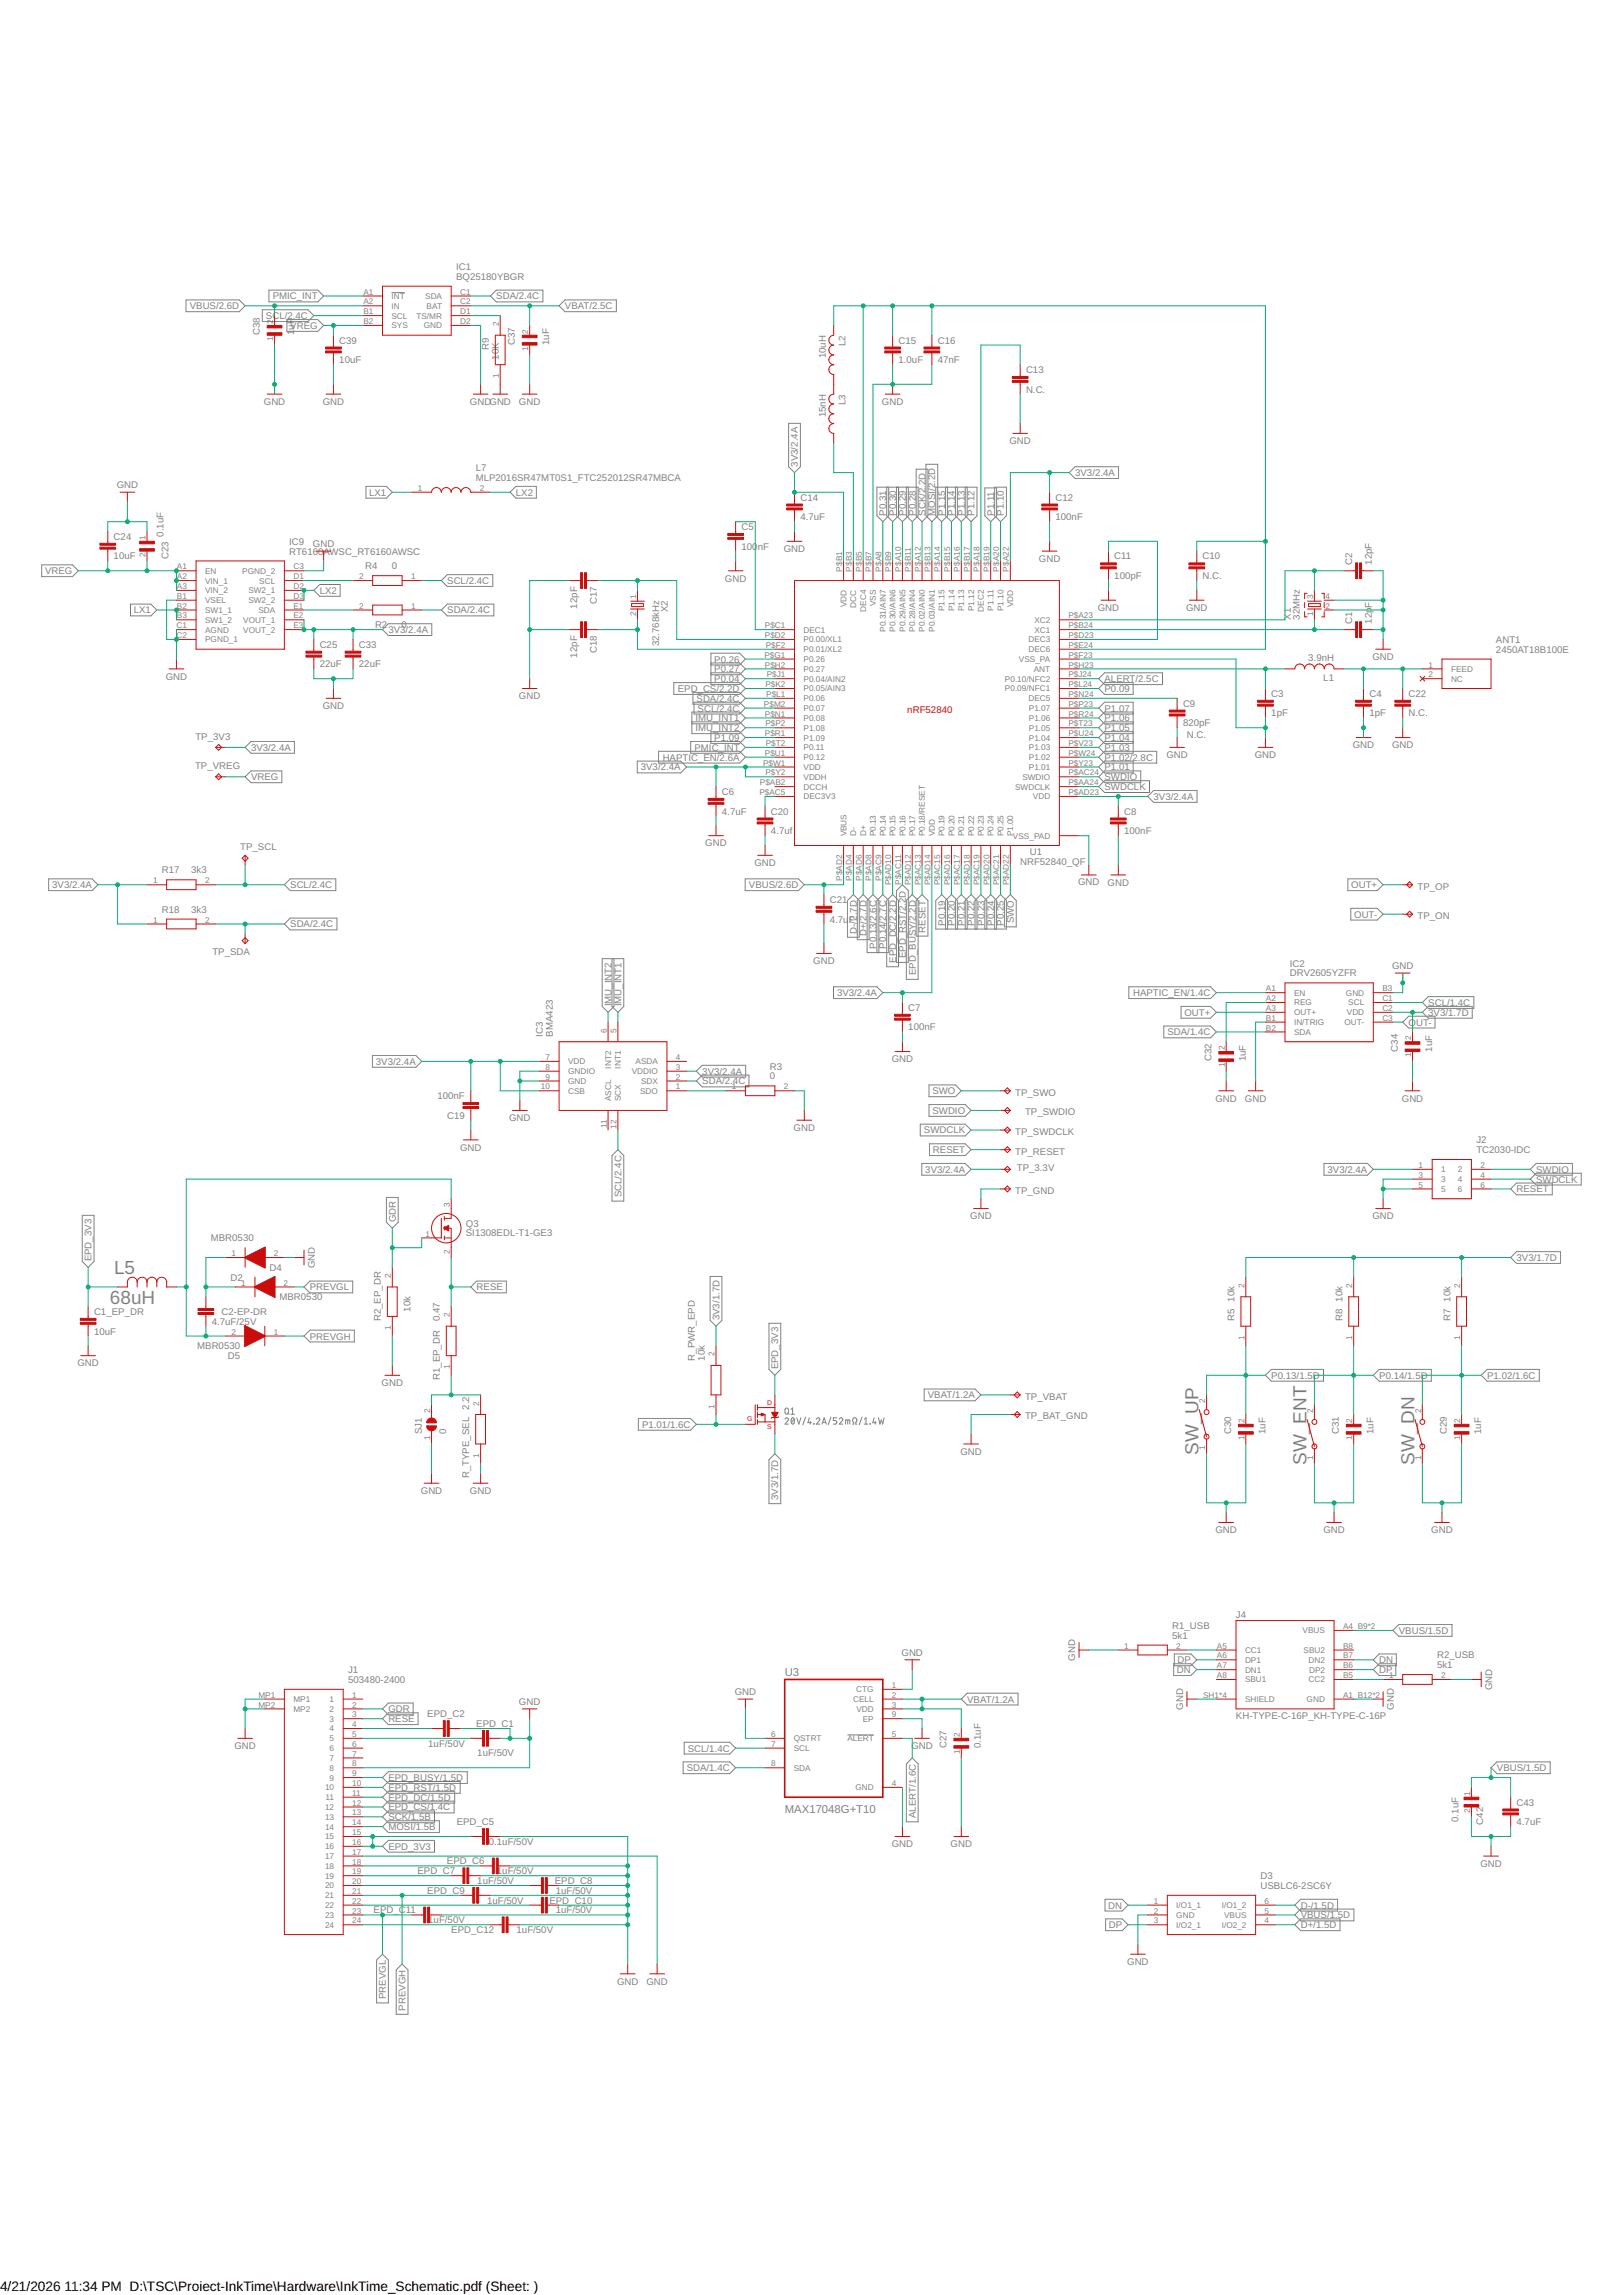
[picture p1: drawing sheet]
<svg xmlns="http://www.w3.org/2000/svg" width="420mm" height="594mm" viewBox="0 0 420 594" stroke-linecap="round" stroke-linejoin="round" font-family="sans-serif">
<defs><g id="words">
<g font-size="4.9" fill="#808080">
<text x="29.5" y="329.8">L5</text>
<text x="28.5" y="337.4">68uH</text>
<text x="310.3" y="376.6" transform="rotate(-90 310.3 376.6)">SW_UP</text>
<text x="338.2" y="379.1" transform="rotate(-90 338.2 379.1)">SW_ENT</text>
<text x="366.2" y="379.1" transform="rotate(-90 366.2 379.1)">SW_DN</text>
</g>
<g font-size="3.5">
<text x="0" y="593.1">4/21/2026</text>
<text x="16.7" y="593.1">11:34 PM D:\TSC\Proiect-InkTime\Hardware\InkTime_Schematic.pdf (Sheet: )</text>
</g>
<g font-size="2.9" fill="#808080">
<text x="203.1" y="433.7">U3</text>
<text x="203.1" y="469.2">MAX17048G+T10</text>
</g>
<g font-size="2.5" fill="#808080">
<text x="118.1" y="69.9">IC1</text>
<text x="70.6" y="77.5">PMIC_INT</text>
<text x="118.1" y="72.4">BQ25180YBGR</text>
<text x="128.5" y="77.5">SDA/2.4C</text>
<text x="49.1" y="80.1">VBUS/2.6D</text>
<text x="68.9" y="82.6">SCL/2.4C</text>
<text x="146.3" y="80.1">VBAT/2.5C</text>
<text x="67.3" y="86.8" transform="rotate(-90 67.3 86.8)">C38</text>
<text x="75.2" y="85.1">VREG</text>
<text x="76.2" y="86.8" transform="rotate(-90 76.2 86.8)">1</text>
<text x="76.2" y="85.4" transform="rotate(-90 76.2 85.4)">uF</text>
<text x="87.8" y="88.9">C39</text>
<text x="133.3" y="89.3" transform="rotate(-90 133.3 89.3)">C37</text>
<text x="142.2" y="89.3" transform="rotate(-90 142.2 89.3)">1uF</text>
<text x="218.9" y="89.6" transform="rotate(-90 218.9 89.6)">L2</text>
<text x="232.6" y="88.9">C15</text>
<text x="242.8" y="88.9">C16</text>
<text x="87.8" y="94">10uF</text>
<text x="126.6" y="90.6" transform="rotate(-90 126.6 90.6)">R9</text>
<text x="129.1" y="93.1" transform="rotate(-90 129.1 93.1)">10K</text>
<text x="213.8" y="92.8" transform="rotate(-90 213.8 92.8)">10uH</text>
<text x="232.6" y="94">1.0uF</text>
<text x="242.8" y="94">47nF</text>
<text x="265.6" y="101.6">N.C.</text>
<text x="265.6" y="96.6">C13</text>
<text x="68.3" y="104.8">GND</text>
<text x="83.5" y="104.8">GND</text>
<text x="121.6" y="104.8">GNDGND</text>
<text x="134.3" y="104.8">GND</text>
<text x="218.9" y="104.8" transform="rotate(-90 218.9 104.8)">L3</text>
<text x="228.3" y="104.8">GND</text>
<text x="213.8" y="108" transform="rotate(-90 213.8 108)">15nH</text>
<text x="261.3" y="115">GND</text>
<text x="123.1" y="124.5">MLP2016SR47MT0S1_FTC252012SR47MBCA</text>
<text x="123.1" y="122">L7</text>
<text x="206.6" y="120.8" transform="rotate(-90 206.6 120.8)">3V3/2.4A</text>
<text x="278.3" y="123.2">3V3/2.4A</text>
<text x="30.2" y="126.4">GND</text>
<text x="95.6" y="128.3">LX1</text>
<text x="133.6" y="128.3">LX2</text>
<text x="207.2" y="129.6">C14</text>
<text x="273.2" y="129.6">C12</text>
<text x="192" y="137.2">C5</text>
<text x="207.2" y="134.7">4.7uF</text>
<text x="229.4" y="133.5" transform="rotate(-90 229.4 133.5)">P0.31</text>
<text x="232" y="133.5" transform="rotate(-90 232 133.5)">P0.30</text>
<text x="234.5" y="133.5" transform="rotate(-90 234.5 133.5)">P0.29</text>
<text x="237" y="133.5" transform="rotate(-90 237 133.5)">P0.28</text>
<text x="239.6" y="133.5" transform="rotate(-90 239.6 133.5)">SCK/2.2D</text>
<text x="242.1" y="133.5" transform="rotate(-90 242.1 133.5)">MOSI/2.2D</text>
<text x="244.7" y="133.5" transform="rotate(-90 244.7 133.5)">P1.15</text>
<text x="247.2" y="133.5" transform="rotate(-90 247.2 133.5)">P1.14</text>
<text x="249.7" y="133.5" transform="rotate(-90 249.7 133.5)">P1.13</text>
<text x="252.3" y="133.5" transform="rotate(-90 252.3 133.5)">P1.12</text>
<text x="257.4" y="133.5" transform="rotate(-90 257.4 133.5)">P1.11</text>
<text x="259.9" y="133.5" transform="rotate(-90 259.9 133.5)">P1.10</text>
<text x="273.2" y="134.7">100nF</text>
<text x="29.4" y="139.7">C24</text>
<text x="42.4" y="138.9" transform="rotate(-90 42.4 138.9)">0.1uF</text>
<text x="74.9" y="143.6">RT6160AWSC_RT6160AWSC</text>
<text x="74.9" y="141">IC9</text>
<text x="81" y="141.7">GND</text>
<text x="192" y="142.3">100</text>
<text x="196.2" y="142.3">nF</text>
<text x="202.9" y="142.9">GND</text>
<text x="11.7" y="148.6">VREG</text>
<text x="29.4" y="144.8">10uF</text>
<text x="43.6" y="144.7" transform="rotate(-90 43.6 144.7)">C23</text>
<text x="94.5" y="147.4">R4</text>
<text x="101.4" y="147.4">0</text>
<text x="268.9" y="145.5">GND</text>
<text x="288.5" y="149.9">100pF</text>
<text x="288.5" y="144.8">C11</text>
<text x="311.3" y="149.9">N.C.</text>
<text x="311.3" y="144.8">C10</text>
<text x="350.1" y="146.2" transform="rotate(-90 350.1 146.2)">C2</text>
<text x="355.1" y="146.2" transform="rotate(-90 355.1 146.2)">12pF</text>
<text x="82.8" y="153.7">LX2</text>
<text x="115.8" y="151.2">SCL/2.4C</text>
<text x="187.7" y="150.5">GND</text>
<text x="34.6" y="158.8">LX1</text>
<text x="115.8" y="158.8">SDA/2.4C</text>
<text x="149.4" y="157.5" transform="rotate(-90 149.4 157.5)">12pF</text>
<text x="154.5" y="156.4" transform="rotate(-90 154.5 156.4)">C17</text>
<text x="172.9" y="158.4" transform="rotate(-90 172.9 158.4)">X2</text>
<text x="284.2" y="158.2">GND</text>
<text x="307" y="158.2">GND</text>
<text x="334.2" y="160.4" transform="rotate(-90 334.2 160.4)">X1</text>
<text x="336.5" y="160.4" transform="rotate(-90 336.5 160.4)">32MHz</text>
<text x="350.1" y="161.5" transform="rotate(-90 350.1 161.5)">C1</text>
<text x="355.1" y="161.5" transform="rotate(-90 355.1 161.5)">12p</text>
<text x="355.1" y="157.3" transform="rotate(-90 355.1 157.3)">F</text>
<text x="82.8" y="167.7">C25</text>
<text x="92.9" y="167.7">C33</text>
<text x="97.1" y="162.6">R2</text>
<text x="100.5" y="163.9">3V3/2.4A</text>
<text x="104" y="162.6">0</text>
<text x="170.6" y="167.3" transform="rotate(-90 170.6 167.3)">32.768kHz</text>
<text x="387.3" y="166.4">ANT1</text>
<text x="82.8" y="172.8">22uF</text>
<text x="92.9" y="172.8">22uF</text>
<text x="149.4" y="170.2" transform="rotate(-90 149.4 170.2)">12pF</text>
<text x="154.5" y="169.1" transform="rotate(-90 154.5 169.1)">C18</text>
<text x="184.9" y="171.5">P0.26</text>
<text x="338.7" y="171.1">3.9nH</text>
<text x="355.3" y="170.9">GND</text>
<text x="387.3" y="169">2450AT18B100E</text>
<text x="42.9" y="175.9">GND</text>
<text x="175.5" y="179.1">EPD_CS/2.2D</text>
<text x="184.9" y="174">P0.27</text>
<text x="184.9" y="176.6">P0.04</text>
<text x="285.9" y="179.1">P0.09</text>
<text x="285.9" y="176.6">ALERT/2.5C</text>
<text x="342.6" y="176.2">L1</text>
<text x="83.5" y="183.6">GND</text>
<text x="134.3" y="181">GND</text>
<text x="180.3" y="181.7">SDA/2.4C</text>
<text x="180.6" y="184.2">SCL/2.4C</text>
<text x="285.9" y="184.2">P1.07</text>
<text x="306.3" y="182.9">C9</text>
<text x="329.1" y="185.5">1pF</text>
<text x="329.1" y="180.4">C3</text>
<text x="354.5" y="185.5">1pF</text>
<text x="354.5" y="180.4">C4</text>
<text x="364.7" y="185.5">N.C.</text>
<text x="364.7" y="180.4">C22</text>
<text x="50.6" y="191.4">TP_3V3</text>
<text x="180.1" y="186.7">IMU_INT1</text>
<text x="180.1" y="189.3">IMU_INT2</text>
<text x="184.9" y="191.8">P1.09</text>
<text x="285.9" y="191.8">P1.04</text>
<text x="285.9" y="189.3">P1.05</text>
<text x="285.9" y="186.7">P1.06</text>
<text x="306.3" y="188">820pF</text>
<text x="307.3" y="190.9">N.C.</text>
<text x="65" y="194.4">3V3/2.4A</text>
<text x="171.6" y="196.9">HAPTIC_EN/2.6A</text>
<text x="179.8" y="194.4">PMIC_INT</text>
<text x="285.9" y="196.9">P1.02/2.8C</text>
<text x="285.9" y="194.4">P1.03</text>
<text x="302" y="196.3">GND</text>
<text x="324.8" y="196.3">GND</text>
<text x="350.2" y="193.7">GND</text>
<text x="360.4" y="193.7">GND</text>
<text x="50.5" y="199.1">TP_VREG</text>
<text x="65" y="202">VREG</text>
<text x="165.9" y="199.4">3V3/2.4A</text>
<text x="285.9" y="202">SWDIO</text>
<text x="285.9" y="199.4">P1.01</text>
<text x="186.9" y="205.8">C6</text>
<text x="285.9" y="204.5">SWDCLK</text>
<text x="298.6" y="207.1">3V3/2.4A</text>
<text x="186.9" y="210.9">4.7uF</text>
<text x="199.6" y="215.9">4.7uf</text>
<text x="199.6" y="210.9">C20</text>
<text x="291" y="215.9">100nF</text>
<text x="291" y="210.9">C8</text>
<text x="62.2" y="220.1">TP_SCL</text>
<text x="182.6" y="219.1">GND</text>
<text x="266.6" y="221.4">U1</text>
<text x="41.9" y="226.1">R17</text>
<text x="49.5" y="226.1">3k3</text>
<text x="195.3" y="224.2">GND</text>
<text x="264.1" y="223.9">NRF52840_QF</text>
<text x="13.5" y="229.9">3V3/2.4A</text>
<text x="75.1" y="229.9">SCL/2.4C</text>
<text x="193.9" y="229.9">VBUS/2.6D</text>
<text x="214.8" y="233.7">C21</text>
<text x="279.1" y="229">GND</text>
<text x="286.7" y="229.3">GND</text>
<text x="349.8" y="229.9">OUT+</text>
<text x="367" y="230.3">TP_OP</text>
<text x="41.9" y="236.3">R18</text>
<text x="49.5" y="236.3">3k3</text>
<text x="214.8" y="238.8">4.7u</text>
<text x="219.7" y="238.8">F</text>
<text x="244.7" y="239.6" transform="rotate(-90 244.7 239.6)">P0.19</text>
<text x="247.2" y="239.6" transform="rotate(-90 247.2 239.6)">P0.20</text>
<text x="249.7" y="239.6" transform="rotate(-90 249.7 239.6)">P0.21</text>
<text x="252.3" y="239.6" transform="rotate(-90 252.3 239.6)">P0.22</text>
<text x="254.8" y="239.6" transform="rotate(-90 254.8 239.6)">P0.23</text>
<text x="257.4" y="239.6" transform="rotate(-90 257.4 239.6)">P0.24</text>
<text x="259.9" y="239.6" transform="rotate(-90 259.9 239.6)">P0.25</text>
<text x="262.4" y="239.1" transform="rotate(-90 262.4 239.1)">SWO</text>
<text x="350.6" y="237.5">OUT-</text>
<text x="367" y="237.9">TP_ON</text>
<text x="75.1" y="240.1">SDA/2.4C</text>
<text x="221.8" y="241.7" transform="rotate(-90 221.8 241.7)">D-/2.7D</text>
<text x="224.3" y="242.3" transform="rotate(-90 224.3 242.3)">D+/2.7D</text>
<text x="226.9" y="245.6" transform="rotate(-90 226.9 245.6)">P0.13/2.6C</text>
<text x="229.4" y="245.6" transform="rotate(-90 229.4 245.6)">P0.14/2.7C</text>
<text x="239.6" y="241.4" transform="rotate(-90 239.6 241.4)">RESET</text>
<text x="55" y="247.3">TP_SDA</text>
<text x="210.5" y="249.6">GND</text>
<text x="232" y="249.2" transform="rotate(-90 232 249.2)">EPD_DC/2.2D</text>
<text x="234.5" y="248.1" transform="rotate(-90 234.5 248.1)">EPD_RST/2.2D</text>
<text x="333.9" y="250.2">IC2</text>
<text x="360.4" y="250.9">GND</text>
<text x="216.7" y="257.8">3V3/2.4A</text>
<text x="237" y="252.4" transform="rotate(-90 237 252.4)">EPD_BUSY/2.2D</text>
<text x="293.3" y="257.8">HAPTIC_EN/1.4C</text>
<text x="333.9" y="252.8">DRV2605YZFR</text>
<text x="158.3" y="260.5" transform="rotate(-90 158.3 260.5)">IMU_INT2</text>
<text x="160.9" y="260.5" transform="rotate(-90 160.9 260.5)">IMU_INT1</text>
<text x="235.1" y="261.7">C7</text>
<text x="306.6" y="262.9">OUT+</text>
<text x="369.7" y="260.4">SCL/1.4C</text>
<text x="369.7" y="262.9">3V3/1.7D</text>
<text x="140.5" y="268.4" transform="rotate(-90 140.5 268.4)">IC3</text>
<text x="143.1" y="268.4" transform="rotate(-90 143.1 268.4)">BMA423</text>
<text x="235.1" y="266.7">100nF</text>
<text x="302.2" y="268">SDA/1.4C</text>
<text x="364.7" y="265.5">OUT-</text>
<text x="97.3" y="275.6">3V3/2.4A</text>
<text x="230.8" y="275">GND</text>
<text x="313.6" y="274.7" transform="rotate(-90 313.6 274.7)">C32</text>
<text x="322.5" y="274.7" transform="rotate(-90 322.5 274.7)">1uF</text>
<text x="361.9" y="272.2" transform="rotate(-90 361.9 272.2)">C34</text>
<text x="370.8" y="272.2" transform="rotate(-90 370.8 272.2)">1uF</text>
<text x="181.8" y="278.2">3V3/2.4A</text>
<text x="181.8" y="280.7">SDA/2.4C</text>
<text x="199.3" y="279.4">0</text>
<text x="199.3" y="276.9">R3</text>
<text x="113.2" y="284.5">100nF</text>
<text x="241.4" y="283.2">SWO</text>
<text x="262.8" y="283.6">TP_SWO</text>
<text x="314.7" y="285.1">GND</text>
<text x="322.3" y="285.1">GND</text>
<text x="362.9" y="285.1">GND</text>
<text x="115.8" y="289.6">C19</text>
<text x="131.8" y="290.2">GND</text>
<text x="205.4" y="292.8">GND</text>
<text x="239.2" y="293.4">SWDCLK</text>
<text x="241.4" y="288.3">SWDIO</text>
<text x="262.8" y="293.8">TP_SWDCLK</text>
<text x="265.4" y="288.7">TP_SWDIO</text>
<text x="119.1" y="297.8">GND</text>
<text x="241.5" y="298.5">RESET</text>
<text x="262.8" y="298.9">TP_RESET</text>
<text x="382.2" y="298.5">TC2030-IDC</text>
<text x="382.2" y="295.9">J2</text>
<text x="239.5" y="303.6">3V3/2.4A</text>
<text x="263.2" y="303.2">TP_3.3V</text>
<text x="343.7" y="303.6">3V3/2.4A</text>
<text x="397.7" y="303.6">SWDIO</text>
<text x="160.9" y="310" transform="rotate(-90 160.9 310)">SCL/2.4C</text>
<text x="262.8" y="309">TP_GND</text>
<text x="392.6" y="308.6">RESET</text>
<text x="397.7" y="306.1">SWDCLK</text>
<text x="102.4" y="316.4" transform="rotate(-90 102.4 316.4)">GDR</text>
<text x="120.6" y="317.5">Q3</text>
<text x="251.2" y="315.6">GND</text>
<text x="355.3" y="315.6">GND</text>
<text x="54.6" y="321.3">MBR0530</text>
<text x="120.6" y="320.1">SI1308EDL-T1-GE3</text>
<text x="23.7" y="326.5" transform="rotate(-90 23.7 326.5)">EPD_3V3</text>
<text x="69.8" y="329">D4</text>
<text x="81.5" y="328.3" transform="rotate(-90 81.5 328.3)">GND</text>
<text x="392.6" y="326.4">3V3/1.7D</text>
<text x="59.6" y="331.5">D2</text>
<text x="80.2" y="334">PREVGL</text>
<text x="123.4" y="334">RESE</text>
<text x="24.3" y="340.4">C1_EP_DR</text>
<text x="57.4" y="340.4">C2-EP-DR</text>
<text x="72.3" y="336.6">MBR0530</text>
<text x="106.3" y="339.5" transform="rotate(-90 106.3 339.5)">10k</text>
<text x="186.3" y="341.8" transform="rotate(-90 186.3 341.8)">3V3/1.7D</text>
<text x="319.6" y="337" transform="rotate(-90 319.6 337)">10k</text>
<text x="347.5" y="337" transform="rotate(-90 347.5 337)">10k</text>
<text x="375.5" y="337" transform="rotate(-90 375.5 337)">10k</text>
<text x="24.3" y="345.5">10uF</text>
<text x="54.8" y="342.9">4.7uF/25V</text>
<text x="80.2" y="346.7">PREVGH</text>
<text x="98.6" y="342" transform="rotate(-90 98.6 342)">R2_EP_DR</text>
<text x="113.9" y="342" transform="rotate(-90 113.9 342)">0.47</text>
<text x="319.6" y="342" transform="rotate(-90 319.6 342)">R5</text>
<text x="347.5" y="342" transform="rotate(-90 347.5 342)">R8</text>
<text x="375.5" y="342" transform="rotate(-90 375.5 342)">R7</text>
<text x="20" y="353.7">GND</text>
<text x="51.1" y="349.3">MBR0530</text>
<text x="59" y="351.8">D5</text>
<text x="179.9" y="352.2" transform="rotate(-90 179.9 352.2)">R_PWR_EPD</text>
<text x="182.4" y="352.2" transform="rotate(-90 182.4 352.2)">10k</text>
<text x="98.8" y="358.8">GND</text>
<text x="113.9" y="357.3" transform="rotate(-90 113.9 357.3)">R1_EP_DR</text>
<text x="201.5" y="354.5" transform="rotate(-90 201.5 354.5)">EPD_3V3</text>
<text x="329.1" y="356.9">P0.13/1.5D</text>
<text x="357" y="356.9">P0.14/1.5D</text>
<text x="385" y="356.9">P1.02/1.6C</text>
<text x="121.5" y="364.9" transform="rotate(-90 121.5 364.9)">2.2</text>
<text x="240.2" y="362">VBAT/1.2A</text>
<text x="265.4" y="362.4">TP_VBAT</text>
<text x="109.2" y="371.2" transform="rotate(-90 109.2 371.2)">SJ1</text>
<text x="115.5" y="371.2" transform="rotate(-90 115.5 371.2)">0</text>
<text x="166.2" y="369.6">P1.01/1.6C</text>
<text x="265.4" y="367.4">TP_BAT_GND</text>
<text x="318.7" y="371.2" transform="rotate(-90 318.7 371.2)">C30</text>
<text x="327.6" y="371.2" transform="rotate(-90 327.6 371.2)">1uF</text>
<text x="346.6" y="371.2" transform="rotate(-90 346.6 371.2)">C31</text>
<text x="355.5" y="371.2" transform="rotate(-90 355.5 371.2)">1uF</text>
<text x="374.6" y="371.2" transform="rotate(-90 374.6 371.2)">C29</text>
<text x="383.5" y="371.2" transform="rotate(-90 383.5 371.2)">1uF</text>
<text x="248.6" y="376.6">GND</text>
<text x="121.5" y="382.7" transform="rotate(-90 121.5 382.7)">R_TYPE_SEL</text>
<text x="108.9" y="386.7">GND</text>
<text x="121.6" y="386.7">GND</text>
<text x="201.5" y="388.3" transform="rotate(-90 201.5 388.3)">3V3/1.7D</text>
<text x="314.7" y="396.9">GND</text>
<text x="342.6" y="396.9">GND</text>
<text x="370.5" y="396.9">GND</text>
<text x="320" y="418.7">J4</text>
<text x="303.5" y="424.2">5k1</text>
<text x="303.5" y="421.7">R1_USB</text>
<text x="362.1" y="422.9">VBUS/1.5D</text>
<text x="233.4" y="428.6">GND</text>
<text x="278.3" y="429.9" transform="rotate(-90 278.3 429.9)">GND</text>
<text x="304.8" y="430.6">DP</text>
<text x="357" y="430.6">DN</text>
<text x="372" y="431.8">5k1</text>
<text x="372" y="429.3">R2_USB</text>
<text x="90.1" y="435.6">503480-2400</text>
<text x="90.1" y="433.1">J1</text>
<text x="304.7" y="433.1">DN</text>
<text x="357" y="433.1">DP</text>
<text x="386.3" y="437.5" transform="rotate(-90 386.3 437.5)">GND</text>
<text x="100.5" y="443.3">GDR</text>
<text x="134.3" y="441.3">GND</text>
<text x="190.2" y="438.8">GND</text>
<text x="250.4" y="440.7">VBAT/1.2A</text>
<text x="306.3" y="442.6" transform="rotate(-90 306.3 442.6)">GND</text>
<text x="360.9" y="442.6" transform="rotate(-90 360.9 442.6)">GND</text>
<text x="100.5" y="445.8">RESE</text>
<text x="110.6" y="444.5">EPD_C2</text>
<text x="123.3" y="447.1">EPD_C1</text>
<text x="320" y="444.9">KH-TYPE-C-16P_KH-TYPE-C-16P</text>
<text x="60.7" y="452.8">GND</text>
<text x="110.9" y="452.1">1uF/50V</text>
<text x="123.6" y="454.7">1uF/50V</text>
<text x="178.1" y="453.4">SCL/1.4C</text>
<text x="235.9" y="452.8">GND</text>
<text x="245" y="452.5" transform="rotate(-90 245 452.5)">C27</text>
<text x="253.9" y="452.5" transform="rotate(-90 253.9 452.5)">0.1uF</text>
<text x="100.5" y="461">EPD_BUSY/1.5D</text>
<text x="177.8" y="458.5">SDA/1.4C</text>
<text x="387.5" y="458.5">VBUS/1.5D</text>
<text x="100.5" y="463.6">EPD_RST/1.5D</text>
<text x="100.5" y="466.1">EPD_DC/1.5D</text>
<text x="392.6" y="467.4">C43</text>
<text x="100.5" y="468.6">EPD_CS/1.4C</text>
<text x="100.5" y="471.2">SCK/1.5B</text>
<text x="100.5" y="473.7">MOSI/1.5B</text>
<text x="118.2" y="472.5">EPD_C5</text>
<text x="237" y="470.6" transform="rotate(-90 237 470.6)">ALERT/1.6C</text>
<text x="377.6" y="471.6" transform="rotate(-90 377.6 471.6)">0.1uF</text>
<text x="384" y="472.4" transform="rotate(-90 384 472.4)">C42</text>
<text x="392.6" y="472.5">4.7uF</text>
<text x="100.5" y="478.8">EPD_3V3</text>
<text x="126.5" y="477.5">0.1uF/50V</text>
<text x="230.8" y="478.2">GND</text>
<text x="246.1" y="478.2">GND</text>
<text x="108.1" y="485.2">EPD_C7</text>
<text x="115.7" y="482.6">EPD_C6</text>
<text x="128.6" y="485.2">1uF/50V</text>
<text x="383.2" y="483.3">GND</text>
<text x="110.6" y="490.2">EPD_C9</text>
<text x="123.6" y="487.7">1uF/50V</text>
<text x="143.6" y="487.7">EPD_C8</text>
<text x="143.9" y="490.2">1uF/50V</text>
<text x="326.3" y="489">USBLC6-2SC6Y</text>
<text x="326.3" y="486.4">D3</text>
<text x="96.7" y="495.3">EPD_C11</text>
<text x="110.9" y="497.9">1uF/50V</text>
<text x="126.1" y="492.8">1uF/50V</text>
<text x="142.2" y="492.8">EPD_C10</text>
<text x="143.9" y="495.3">1uF/50V</text>
<text x="286.9" y="494">DN</text>
<text x="336.7" y="496.6">VBUS/1.5D</text>
<text x="336.7" y="494">D-/1.5D</text>
<text x="116.8" y="500.4">EPD_C12</text>
<text x="133.7" y="500.4">1uF/50V</text>
<text x="287" y="499.1">DP</text>
<text x="336.7" y="499.1">D+/1.5D</text>
<text x="291.8" y="508.7">GND</text>
<text x="159.7" y="513.7">GND</text>
<text x="167.4" y="513.7">GND</text>
<text x="99.9" y="517.5" transform="rotate(-90 99.9 517.5)">PREVGL</text>
<text x="105" y="520.5" transform="rotate(-90 105 520.5)">PREVGH</text>
</g>
<text font-size="2.5" fill="#c90d0c" x="234.9" y="184.6">nRF52840</text>
<g font-size="2.1" fill="#808080">
<text x="94.1" y="76.3">A1</text>
<text x="101.3" y="77.4">INT</text>
<text x="110.1" y="77.4">SDA</text>
<text x="119.1" y="76.3">C1</text>
<text x="70.7" y="83.9" transform="rotate(-90 70.7 83.9)">2</text>
<text x="94.1" y="78.8">A2</text>
<text x="94.1" y="81.4">B1</text>
<text x="94.1" y="83.9">B2</text>
<text x="101.3" y="79.9">IN</text>
<text x="101.3" y="82.5">SCL</text>
<text x="107.8" y="82.5">TS/MR</text>
<text x="110.5" y="79.9">BAT</text>
<text x="119.1" y="78.8">C2</text>
<text x="119.1" y="81.4">D1</text>
<text x="119.1" y="83.9">D2</text>
<text x="70.7" y="88.3" transform="rotate(-90 70.7 88.3)">1</text>
<text x="101.3" y="85">SYS</text>
<text x="109.7" y="85">GND</text>
<text x="129.1" y="84.5" transform="rotate(-90 129.1 84.5)">2</text>
<text x="136.8" y="86.4" transform="rotate(-90 136.8 86.4)">2</text>
<text x="136.8" y="90.9" transform="rotate(-90 136.8 90.9)">1</text>
<text x="129.1" y="97.9" transform="rotate(-90 129.1 97.9)">1</text>
<text x="108.2" y="127.1">1</text>
<text x="124.2" y="127.1">2</text>
<text x="37.7" y="139.8" transform="rotate(-90 37.7 139.8)">1</text>
<text x="37.7" y="144.2" transform="rotate(-90 37.7 144.2)">2</text>
<text x="45.8" y="147.4">A1</text>
<text x="45.8" y="149.9">A2</text>
<text x="53.1" y="148.5">EN</text>
<text x="62.7" y="148.5">PGND_2</text>
<text x="76" y="147.4">C3</text>
<text x="76" y="149.9">D1</text>
<text x="93" y="149.9">2</text>
<text x="106.4" y="149.9">1</text>
<text x="218" y="147.9" transform="rotate(-90 218 147.9)">P$B1</text>
<text x="220.6" y="147.9" transform="rotate(-90 220.6 147.9)">P$B3</text>
<text x="223.1" y="147.9" transform="rotate(-90 223.1 147.9)">P$B5</text>
<text x="225.6" y="147.9" transform="rotate(-90 225.6 147.9)">P$B7</text>
<text x="228.2" y="147.9" transform="rotate(-90 228.2 147.9)">P$A8</text>
<text x="230.7" y="147.9" transform="rotate(-90 230.7 147.9)">P$B9</text>
<text x="233.3" y="147.9" transform="rotate(-90 233.3 147.9)">P$A10</text>
<text x="235.8" y="147.9" transform="rotate(-90 235.8 147.9)">P$B11</text>
<text x="238.3" y="147.9" transform="rotate(-90 238.3 147.9)">P$A12</text>
<text x="240.9" y="147.9" transform="rotate(-90 240.9 147.9)">P$B13</text>
<text x="243.4" y="147.9" transform="rotate(-90 243.4 147.9)">P$A14</text>
<text x="246" y="147.9" transform="rotate(-90 246 147.9)">P$B15</text>
<text x="248.5" y="147.9" transform="rotate(-90 248.5 147.9)">P$A16</text>
<text x="251" y="147.9" transform="rotate(-90 251 147.9)">P$B17</text>
<text x="253.6" y="147.9" transform="rotate(-90 253.6 147.9)">P$A18</text>
<text x="256.1" y="147.9" transform="rotate(-90 256.1 147.9)">P$B19</text>
<text x="258.7" y="147.9" transform="rotate(-90 258.7 147.9)">P$A20</text>
<text x="261.2" y="147.9" transform="rotate(-90 261.2 147.9)">P$A22</text>
<text x="45.8" y="152.5">A3</text>
<text x="45.8" y="155">B1</text>
<text x="53.1" y="151">VIN_1</text>
<text x="53.1" y="153.6">VIN_2</text>
<text x="64.3" y="153.6">SW2_1</text>
<text x="67.1" y="151">SCL</text>
<text x="76" y="152.5">D2</text>
<text x="76" y="155">D3</text>
<text x="164.7" y="155" transform="rotate(-90 164.7 155)">1</text>
<text x="339.9" y="155" transform="rotate(-90 339.9 155)">3</text>
<text x="343.2" y="155">4</text>
<text x="45.8" y="157.5">B2</text>
<text x="45.8" y="160.1">B3</text>
<text x="53.1" y="156.1">VSEL</text>
<text x="53.1" y="158.7">SW1_1</text>
<text x="53.1" y="161.2">SW1_2</text>
<text x="63" y="161.2">VOUT_1</text>
<text x="64.3" y="156.1">SW2_2</text>
<text x="66.9" y="158.7">SDA</text>
<text x="76" y="157.5">E1</text>
<text x="76" y="160.1">E2</text>
<text x="93" y="157.5">2</text>
<text x="106.4" y="157.5">1</text>
<text x="164.7" y="159.4" transform="rotate(-90 164.7 159.4)">2</text>
<text x="219.1" y="157.1" transform="rotate(-90 219.1 157.1)">VDD</text>
<text x="221.7" y="157.3" transform="rotate(-90 221.7 157.3)">DCC</text>
<text x="224.2" y="158.3" transform="rotate(-90 224.2 158.3)">DEC4</text>
<text x="226.8" y="156.9" transform="rotate(-90 226.8 156.9)">VSS</text>
<text x="244.5" y="158.2" transform="rotate(-90 244.5 158.2)">P1.15</text>
<text x="247.1" y="158.2" transform="rotate(-90 247.1 158.2)">P1.14</text>
<text x="249.6" y="158.2" transform="rotate(-90 249.6 158.2)">P1.13</text>
<text x="252.2" y="158.2" transform="rotate(-90 252.2 158.2)">P1.12</text>
<text x="254.7" y="158.3" transform="rotate(-90 254.7 158.3)">DEC2</text>
<text x="257.2" y="158" transform="rotate(-90 257.2 158)">P1.11</text>
<text x="259.8" y="158.2" transform="rotate(-90 259.8 158.2)">P1.10</text>
<text x="262.3" y="157.1" transform="rotate(-90 262.3 157.1)">VDD</text>
<text x="267.8" y="161.2">XC2</text>
<text x="276.6" y="160.1">P$A23</text>
<text x="339.9" y="159.4" transform="rotate(-90 339.9 159.4)">1</text>
<text x="343.2" y="157.5">2</text>
<text x="45.7" y="162.6">C1</text>
<text x="45.7" y="165.2">C2</text>
<text x="53.1" y="163.7">AGND</text>
<text x="53.1" y="166.3">PGND_1</text>
<text x="63" y="163.7">VOUT_2</text>
<text x="76" y="162.6">E3</text>
<text x="198" y="162.6">P$C1</text>
<text x="198" y="165.2">P$D2</text>
<text x="198.2" y="167.7">P$F2</text>
<text x="208" y="163.7">DEC1</text>
<text x="208" y="166.3">P0.00/XL1</text>
<text x="229.3" y="163.5" transform="rotate(-90 229.3 163.5)">P0.31/AIN7</text>
<text x="231.8" y="163.5" transform="rotate(-90 231.8 163.5)">P0.30/AIN6</text>
<text x="234.4" y="163.5" transform="rotate(-90 234.4 163.5)">P0.29/AIN5</text>
<text x="236.9" y="163.5" transform="rotate(-90 236.9 163.5)">P0.28/AIN4</text>
<text x="239.5" y="163.5" transform="rotate(-90 239.5 163.5)">P0.02/AIN0</text>
<text x="242" y="163.5" transform="rotate(-90 242 163.5)">P0.03/AIN1</text>
<text x="266.2" y="166.3">DEC3</text>
<text x="267.8" y="163.7">XC1</text>
<text x="276.6" y="167.7">P$E24</text>
<text x="276.6" y="165.2">P$D23</text>
<text x="276.6" y="162.6">P$B24</text>
<text x="197.9" y="170.2">P$G1</text>
<text x="198" y="172.8">P$H2</text>
<text x="208" y="168.8">P0.01/XL2</text>
<text x="208" y="171.4">P0.26</text>
<text x="208" y="173.9">P0.27</text>
<text x="263.8" y="171.4">VSS_PA</text>
<text x="266.2" y="168.8">DEC6</text>
<text x="267.6" y="173.9">ANT</text>
<text x="276.6" y="172.8">P$H23</text>
<text x="276.6" y="170.2">P$F23</text>
<text x="369.8" y="172.8">1</text>
<text x="375.6" y="173.9">FEED</text>
<text x="198.1" y="177.9">P$K2</text>
<text x="198.5" y="175.3">P$J1</text>
<text x="208" y="176.4">P0.04/AIN2</text>
<text x="208" y="179">P0.05/AIN3</text>
<text x="260.2" y="179">P0.09/NFC1</text>
<text x="260.2" y="176.4">P0.10/NFC2</text>
<text x="276.6" y="177.9">P$L24</text>
<text x="276.6" y="175.3">P$J24</text>
<text x="369.8" y="175.3">2</text>
<text x="375.6" y="176.4">NC</text>
<text x="197.8" y="182.9">P$M2</text>
<text x="198" y="185.5">P$N1</text>
<text x="198.4" y="180.4">P$L1</text>
<text x="208" y="181.5">P0.06</text>
<text x="208" y="184.1">P0.07</text>
<text x="266.2" y="181.5">DEC5</text>
<text x="266.3" y="184.1">P1.07</text>
<text x="276.6" y="185.5">P$R24</text>
<text x="276.6" y="182.9">P$P23</text>
<text x="276.6" y="180.4">P$N24</text>
<text x="198" y="190.6">P$R1</text>
<text x="198.1" y="188">P$P2</text>
<text x="208" y="186.6">P0.08</text>
<text x="208" y="189.1">P1.08</text>
<text x="208" y="191.7">P1.09</text>
<text x="266.3" y="191.7">P1.04</text>
<text x="266.3" y="189.1">P1.05</text>
<text x="266.3" y="186.6">P1.06</text>
<text x="276.6" y="190.6">P$U24</text>
<text x="276.6" y="188">P$T23</text>
<text x="198" y="195.6">P$U1</text>
<text x="198.2" y="193.1">P$T2</text>
<text x="208" y="194.2">P0.11</text>
<text x="208" y="196.8">P0.12</text>
<text x="266.3" y="196.8">P1.02</text>
<text x="266.3" y="194.2">P1.03</text>
<text x="276.6" y="195.6">P$W24</text>
<text x="276.6" y="193.1">P$V23</text>
<text x="196.7" y="203.3">P$AB2</text>
<text x="197.5" y="198.2">P$W1</text>
<text x="198.1" y="200.7">P$Y2</text>
<text x="208" y="199.3">VDD</text>
<text x="208" y="201.8">VDDH</text>
<text x="264.7" y="201.8">SWDIO</text>
<text x="266.3" y="199.3">P1.01</text>
<text x="276.6" y="203.3">P$AA24</text>
<text x="276.6" y="200.7">P$AC24</text>
<text x="276.6" y="198.2">P$Y23</text>
<text x="196.6" y="205.8">P$AC5</text>
<text x="208" y="204.4">DCCH</text>
<text x="208" y="206.9">DEC3V3</text>
<text x="262.8" y="204.4">SWDCLK</text>
<text x="267.4" y="206.9">VDD</text>
<text x="276.6" y="205.8">P$AD23</text>
<text x="219.1" y="216.5" transform="rotate(-90 219.1 216.5)">VBUS</text>
<text x="221.7" y="216.5" transform="rotate(-90 221.7 216.5)">D-</text>
<text x="224.2" y="216.5" transform="rotate(-90 224.2 216.5)">D+</text>
<text x="226.8" y="216.5" transform="rotate(-90 226.8 216.5)">P0.13</text>
<text x="229.3" y="216.5" transform="rotate(-90 229.3 216.5)">P0.14</text>
<text x="231.8" y="216.5" transform="rotate(-90 231.8 216.5)">P0.15</text>
<text x="234.4" y="216.5" transform="rotate(-90 234.4 216.5)">P0.16</text>
<text x="236.9" y="216.5" transform="rotate(-90 236.9 216.5)">P0.17</text>
<text x="239.5" y="216.5" transform="rotate(-90 239.5 216.5)">P0.18/RESET</text>
<text x="242" y="216.5" transform="rotate(-90 242 216.5)">VDD</text>
<text x="244.5" y="216.5" transform="rotate(-90 244.5 216.5)">P0.19</text>
<text x="247.1" y="216.5" transform="rotate(-90 247.1 216.5)">P0.20</text>
<text x="249.6" y="216.5" transform="rotate(-90 249.6 216.5)">P0.21</text>
<text x="252.2" y="216.5" transform="rotate(-90 252.2 216.5)">P0.22</text>
<text x="254.7" y="216.5" transform="rotate(-90 254.7 216.5)">P0.23</text>
<text x="257.2" y="216.5" transform="rotate(-90 257.2 216.5)">P0.24</text>
<text x="259.8" y="216.5" transform="rotate(-90 259.8 216.5)">P0.25</text>
<text x="262.2" y="217.1">VSS_PAD</text>
<text x="262.3" y="216.5" transform="rotate(-90 262.3 216.5)">P1.00</text>
<text x="218" y="227.9" transform="rotate(-90 218 227.9)">P$AD2</text>
<text x="220.6" y="227.9" transform="rotate(-90 220.6 227.9)">P$AD4</text>
<text x="223.1" y="227.9" transform="rotate(-90 223.1 227.9)">P$AD6</text>
<text x="225.6" y="227.9" transform="rotate(-90 225.6 227.9)">P$AD8</text>
<text x="228.2" y="227.9" transform="rotate(-90 228.2 227.9)">P$AC9</text>
<text x="39.6" y="228.7">1</text>
<text x="53.1" y="228.7">2</text>
<text x="230.7" y="229.1" transform="rotate(-90 230.7 229.1)">P$AD10</text>
<text x="233.3" y="229" transform="rotate(-90 233.3 229)">P$AC11</text>
<text x="235.8" y="229.1" transform="rotate(-90 235.8 229.1)">P$AD12</text>
<text x="238.3" y="229.1" transform="rotate(-90 238.3 229.1)">P$AC13</text>
<text x="240.9" y="229.1" transform="rotate(-90 240.9 229.1)">P$AD14</text>
<text x="243.4" y="229.1" transform="rotate(-90 243.4 229.1)">P$AC15</text>
<text x="246" y="229.1" transform="rotate(-90 246 229.1)">P$AD16</text>
<text x="248.5" y="229.1" transform="rotate(-90 248.5 229.1)">P$AC17</text>
<text x="251" y="229.1" transform="rotate(-90 251 229.1)">P$AD18</text>
<text x="253.6" y="229.1" transform="rotate(-90 253.6 229.1)">P$AC19</text>
<text x="256.1" y="229.1" transform="rotate(-90 256.1 229.1)">P$AD20</text>
<text x="258.7" y="229.1" transform="rotate(-90 258.7 229.1)">P$AC21</text>
<text x="261.2" y="229.1" transform="rotate(-90 261.2 229.1)">P$AD22</text>
<text x="39.6" y="238.8">1</text>
<text x="53.1" y="238.8">2</text>
<text x="327.7" y="256.6">A1</text>
<text x="335" y="257.7">EN</text>
<text x="348.4" y="257.7">GND</text>
<text x="357.9" y="256.6">B3</text>
<text x="327.7" y="259.1">A2</text>
<text x="327.7" y="261.7">A3</text>
<text x="335" y="260.3">REG</text>
<text x="335" y="262.8">OUT+</text>
<text x="348.7" y="262.8">VDD</text>
<text x="349" y="260.3">SCL</text>
<text x="357.9" y="259.1">C1</text>
<text x="357.9" y="261.7">C2</text>
<text x="157.1" y="267.3" transform="rotate(-90 157.1 267.3)">6</text>
<text x="159.6" y="267.3" transform="rotate(-90 159.6 267.3)">5</text>
<text x="327.7" y="264.2">B1</text>
<text x="327.7" y="266.8">B2</text>
<text x="335" y="265.3">IN/TRIG</text>
<text x="335" y="267.9">SDA</text>
<text x="348.1" y="265.3">OUT-</text>
<text x="357.9" y="264.2">C3</text>
<text x="365.3" y="269.3" transform="rotate(-90 365.3 269.3)">2</text>
<text x="141.2" y="274.4">7</text>
<text x="147.1" y="275.5">VDD</text>
<text x="164.5" y="275.5">ASDA</text>
<text x="175" y="274.4">4</text>
<text x="317.1" y="271.8" transform="rotate(-90 317.1 271.8)">2</text>
<text x="365.3" y="273.7" transform="rotate(-90 365.3 273.7)">1</text>
<text x="140" y="282">10</text>
<text x="141.2" y="276.9">8</text>
<text x="141.2" y="279.5">9</text>
<text x="147.1" y="278">GNDIO</text>
<text x="147.1" y="280.6">GND</text>
<text x="158.2" y="276.6" transform="rotate(-90 158.2 276.6)">INT2</text>
<text x="160.7" y="276.6" transform="rotate(-90 160.7 276.6)">INT1</text>
<text x="163.6" y="278">VDDIO</text>
<text x="165.9" y="280.6">SDX</text>
<text x="175" y="282">1</text>
<text x="175" y="279.5">2</text>
<text x="175" y="276.9">3</text>
<text x="189.5" y="282">1</text>
<text x="202.9" y="282">2</text>
<text x="317.1" y="276.3" transform="rotate(-90 317.1 276.3)">1</text>
<text x="147.1" y="283.1">CSB</text>
<text x="158.2" y="285.1" transform="rotate(-90 158.2 285.1)">ASCL</text>
<text x="160.7" y="285.1" transform="rotate(-90 160.7 285.1)">SCX</text>
<text x="165.7" y="283.1">SDO</text>
<text x="157.1" y="292" transform="rotate(-90 157.1 292)">11</text>
<text x="159.6" y="292.1" transform="rotate(-90 159.6 292.1)">12</text>
<text x="367.2" y="302.3">1</text>
<text x="367.2" y="304.9">3</text>
<text x="373.1" y="303.4">1</text>
<text x="373.1" y="306">3</text>
<text x="377.4" y="303.4">2</text>
<text x="377.4" y="306">4</text>
<text x="383.3" y="302.3">2</text>
<text x="383.3" y="304.9">4</text>
<text x="367.2" y="307.4">5</text>
<text x="373.1" y="308.5">5</text>
<text x="377.4" y="308.5">6</text>
<text x="383.3" y="307.4">6</text>
<text x="116.4" y="312.5" transform="rotate(-90 116.4 312.5)">3</text>
<text x="110.2" y="320.1">1</text>
<text x="59.9" y="325.2">1</text>
<text x="70.9" y="325.2">2</text>
<text x="116.4" y="324.5" transform="rotate(-90 116.4 324.5)">2</text>
<text x="62.5" y="332.8">1</text>
<text x="73.4" y="332.8">2</text>
<text x="101.2" y="330.8" transform="rotate(-90 101.2 330.8)">2</text>
<text x="322.2" y="333.4" transform="rotate(-90 322.2 333.4)">2</text>
<text x="350.1" y="333.4" transform="rotate(-90 350.1 333.4)">2</text>
<text x="378" y="333.4" transform="rotate(-90 378 333.4)">2</text>
<text x="116.4" y="341" transform="rotate(-90 116.4 341)">2</text>
<text x="59.9" y="345.5">2</text>
<text x="70.9" y="345.5">1</text>
<text x="101.2" y="344.3" transform="rotate(-90 101.2 344.3)">1</text>
<text x="322.2" y="346.8" transform="rotate(-90 322.2 346.8)">1</text>
<text x="350.1" y="346.8" transform="rotate(-90 350.1 346.8)">1</text>
<text x="378" y="346.8" transform="rotate(-90 378 346.8)">1</text>
<text x="185" y="351.1" transform="rotate(-90 185 351.1)">2</text>
<text x="116.4" y="354.5" transform="rotate(-90 116.4 354.5)">1</text>
<text x="111.4" y="365.8" transform="rotate(-90 111.4 365.8)">2</text>
<text x="124.1" y="363.8" transform="rotate(-90 124.1 363.8)">2</text>
<text x="185" y="364.6" transform="rotate(-90 185 364.6)">1</text>
<text x="312" y="363.3" transform="rotate(-90 312 363.3)">2</text>
<text x="339.9" y="365.8" transform="rotate(-90 339.9 365.8)">2</text>
<text x="367.9" y="365.8" transform="rotate(-90 367.9 365.8)">2</text>
<text x="322.2" y="368.4" transform="rotate(-90 322.2 368.4)">2</text>
<text x="350.1" y="368.4" transform="rotate(-90 350.1 368.4)">2</text>
<text x="378" y="368.4" transform="rotate(-90 378 368.4)">2</text>
<text x="111.4" y="372.8" transform="rotate(-90 111.4 372.8)">1</text>
<text x="124.1" y="377.3" transform="rotate(-90 124.1 377.3)">1</text>
<text x="312" y="375.3" transform="rotate(-90 312 375.3)">1</text>
<text x="322.2" y="372.8" transform="rotate(-90 322.2 372.8)">1</text>
<text x="339.9" y="377.9" transform="rotate(-90 339.9 377.9)">1</text>
<text x="350.1" y="372.8" transform="rotate(-90 350.1 372.8)">1</text>
<text x="367.9" y="377.9" transform="rotate(-90 367.9 377.9)">1</text>
<text x="378" y="372.8" transform="rotate(-90 378 372.8)">1</text>
<text x="337.2" y="422.8">VBUS</text>
<text x="347.7" y="421.7">A4_B9*2</text>
<text x="291" y="426.8">1</text>
<text x="304.5" y="426.8">2</text>
<text x="315" y="429.3">A6</text>
<text x="315" y="426.8">A5</text>
<text x="315" y="431.8">A7</text>
<text x="322.3" y="430.4">DP1</text>
<text x="322.3" y="427.9">CC1</text>
<text x="337.5" y="427.9">SBU2</text>
<text x="338.8" y="430.4">DN2</text>
<text x="347.7" y="431.8">B6</text>
<text x="347.7" y="426.8">B8</text>
<text x="347.7" y="429.3">B7</text>
<text x="230.9" y="436.9">1</text>
<text x="315" y="434.4">A8</text>
<text x="322.3" y="435.5">SBU1</text>
<text x="322.3" y="433">DN1</text>
<text x="338.8" y="435.5">CC2</text>
<text x="338.9" y="433">DP2</text>
<text x="347.7" y="434.4">B5</text>
<text x="359.6" y="434.4">1</text>
<text x="373.1" y="434.4">2</text>
<text x="66.9" y="439.5">MP1</text>
<text x="66.9" y="442">MP2</text>
<text x="76" y="440.6">MP1</text>
<text x="76" y="443.1">MP2</text>
<text x="85.3" y="440.6">1</text>
<text x="85.3" y="443.1">2</text>
<text x="91.2" y="439.5">1</text>
<text x="91.2" y="442">2</text>
<text x="220.9" y="440.6">CELL</text>
<text x="221.7" y="438">CTG</text>
<text x="221.7" y="443.1">VDD</text>
<text x="230.9" y="439.5">2</text>
<text x="230.9" y="442">3</text>
<text x="311.5" y="439.5">SH1*4</text>
<text x="322.3" y="440.6">SHIELD</text>
<text x="338.3" y="440.6">GND</text>
<text x="347.7" y="439.5">A1_B12*2</text>
<text x="85.3" y="445.7">3</text>
<text x="85.3" y="448.2">4</text>
<text x="91.2" y="444.5">3</text>
<text x="91.2" y="447.1">4</text>
<text x="91.2" y="449.6">5</text>
<text x="199.6" y="449.6">6</text>
<text x="223.4" y="445.7">EP</text>
<text x="230.9" y="444.5">9</text>
<text x="230.9" y="449.6">5</text>
<text x="248.5" y="449.6" transform="rotate(-90 248.5 449.6)">2</text>
<text x="85.3" y="450.7">5</text>
<text x="85.3" y="453.3">6</text>
<text x="85.3" y="455.8">7</text>
<text x="91.2" y="452.2">6</text>
<text x="91.2" y="454.7">7</text>
<text x="199.6" y="452.2">7</text>
<text x="205.5" y="450.7">QSTRT</text>
<text x="205.5" y="453.3">SCL</text>
<text x="219.4" y="450.7">ALERT</text>
<text x="248.5" y="454.1" transform="rotate(-90 248.5 454.1)">1</text>
<text x="85.3" y="458.4">8</text>
<text x="85.3" y="460.9">9</text>
<text x="91.2" y="457.2">8</text>
<text x="91.2" y="459.8">9</text>
<text x="199.6" y="457.2">8</text>
<text x="205.5" y="458.4">SDA</text>
<text x="84.1" y="463.4">10</text>
<text x="84.3" y="466">11</text>
<text x="91.2" y="462.3">10</text>
<text x="91.2" y="464.9">11</text>
<text x="91.2" y="467.4">12</text>
<text x="221.4" y="463.4">GND</text>
<text x="230.9" y="462.3">4</text>
<text x="380.6" y="464.9" transform="rotate(-90 380.6 464.9)">1</text>
<text x="84.1" y="468.5">12</text>
<text x="84.1" y="471.1">13</text>
<text x="84.1" y="473.6">14</text>
<text x="91.2" y="469.9">13</text>
<text x="91.2" y="472.5">14</text>
<text x="380.6" y="469.3" transform="rotate(-90 380.6 469.3)">2</text>
<text x="84.1" y="476.1">15</text>
<text x="84.1" y="478.7">16</text>
<text x="91.2" y="475">15</text>
<text x="91.2" y="477.6">16</text>
<text x="84.1" y="481.2">17</text>
<text x="84.1" y="483.8">18</text>
<text x="91.2" y="480.1">17</text>
<text x="91.2" y="482.6">18</text>
<text x="91.2" y="485.2">19</text>
<text x="84.1" y="486.3">19</text>
<text x="84.1" y="488.8">20</text>
<text x="84.1" y="491.4">21</text>
<text x="91.2" y="487.7">20</text>
<text x="91.2" y="490.3">21</text>
<text x="84.1" y="493.9">22</text>
<text x="84.1" y="496.5">23</text>
<text x="91.2" y="492.8">22</text>
<text x="91.2" y="495.3">23</text>
<text x="91.2" y="497.9">24</text>
<text x="298.7" y="492.8">1</text>
<text x="298.7" y="495.3">2</text>
<text x="298.7" y="497.9">3</text>
<text x="304.5" y="493.9">I/O1_1</text>
<text x="304.5" y="496.5">GND</text>
<text x="316.3" y="493.9">I/O1_2</text>
<text x="316.9" y="496.5">VBUS</text>
<text x="327.4" y="492.8">6</text>
<text x="327.4" y="495.3">5</text>
<text x="327.4" y="497.9">4</text>
<text x="84.1" y="499">24</text>
<text x="304.5" y="499">I/O2_1</text>
<text x="316.3" y="499">I/O2_2</text>
</g>
<g font-size="1.8" fill="#c90d0c">
<text x="198.6" y="363.6">D</text>
<text x="193.4" y="367.9">G</text>
<text x="198.6" y="370">S</text>
</g>
</g></defs>
<g fill="none" stroke="#808080" stroke-width=".26">
<path d="M48.2 77.6h13.7l1.6 1.6-1.6 1.5h-13.7zM69.6 75.1h12.7l1.5 1.5-1.5 1.5h-12.7zM101.3 75.7h3.5M127 76.6l1.5-1.5h12v3h-12zM144.7 79.2l1.6-1.6h13.3v3.1h-13.3zM67.9 80.2h11.8l1.5 1.5-1.5 1.5h-11.8zM74.3 82.7h8l1.5 1.5-1.5 1.6h-8zM204.2 109.6h3v11.2l-1.5 1.5-1.5-1.5zM94.7 125.9h5.3l1.6 1.5-1.6 1.5h-5.3zM132 127.4l1.6-1.5h5.3v3h-5.3zM229.6 126.1v7.4l1.5 1.5 1.5-1.5v-7.4M230.1 126.1v7.4l-1.6 1.5-1.5-1.5v-7.4h10.7v7.4l-1.5 1.5-1.6-1.5v-7.4"/>
<path d="M232.1 126.1v7.4l1.5 1.5 1.5-1.5v-7.4M237.2 121.5h3v12l-1.5 1.5-1.5-1.5zM239.7 120.2h3.1v13.3l-1.6 1.5-1.5-1.5zM244.8 126.1v7.4l1.5 1.5 1.5-1.5v-7.4M245.3 126.1v7.4l-1.5 1.5-1.5-1.5v-7.4h10.6v7.4l-1.5 1.5-1.5-1.5v-7.4M247.3 126.1v7.4l1.6 1.5 1.5-1.5v-7.4M255 126.3h3v7.2l-1.5 1.5-1.5-1.5zM257.5 126.1h3v7.4l-1.5 1.5-1.5-1.5zM276.8 122.3l1.5-1.5h11.3v3.1h-11.3zM10.8 146.2h8l1.5 1.5-1.5 1.6h-8zM33.8 156.4h5.3l1.5 1.5-1.5 1.5h-5.3zM81.2 152.8l1.6-1.5h5.3v3h-5.3z"/>
<path d="M114.3 150.3l1.5-1.5h11.8v3h-11.8zM114.3 157.9l1.5-1.5h12v3h-12zM99 163l1.5-1.5h11.3v3h-11.3zM174.4 176.7h17.1l1.5 1.5-1.5 1.5h-17.1zM179.4 179.2h12.1l1.5 1.6-1.5 1.5h-12.1zM184 172.1h7.5l1.5-1.5-1.5-1.5h-7.5v8.1h7.5l1.5-1.5-1.5-1.5h-7.5M184 171.6h7.5l1.5 1.5-1.5 1.6h-7.5M284.4 175.7l1.5-1.5h15v3h-15zM284.4 178.2l1.5-1.5h7.4v3h-7.4zM63.5 193.5l1.5-1.6h11.2v3.1h-11.2zM65 199.6h8v3h-8l-1.5-1.5zM165 197h11.2l1.5 1.5-1.5 1.6h-11.2z"/>
<path d="M170.5 194.5h21l1.5 1.5-1.5 1.5h-21zM178.8 191.9h12.7l1.5 1.6-1.5 1.5h-12.7zM179.1 186.9h12.4l1.5 1.5-1.5 1.5h-12.4v-5.6h12.4l1.5 1.5-1.5 1.6h-12.4M179.7 181.8h11.8l1.5 1.5-1.5 1.5h-11.8zM184 189.4h7.5l1.5 1.5-1.5 1.5h-7.5zM284.4 198.5l1.5-1.5h7.4v3.1h-7.4zM284.4 196l1.5-1.5h13.5v3h-13.5zM293.3 184.8h-7.4l-1.5-1.5 1.5-1.5h7.4v13.2h-7.4l-1.5-1.5 1.5-1.6h7.4M293.3 184.3h-7.4l-1.5 1.5 1.5 1.6h7.4M293.3 186.9h-7.4l-1.5 1.5 1.5 1.5h7.4M293.3 189.4h-7.4l-1.5 1.5 1.5 1.5h7.4M284.4 201.1l1.5-1.5h9.4v3h-9.4z"/>
<path d="M284.4 203.6l1.5-1.5h11.7v3h-11.7zM297.1 206.2l1.5-1.6h11.3v3.1h-11.3zM12.6 227.5h11.2l1.6 1.5-1.6 1.5h-11.2zM73.6 229l1.5-1.5h11.8v3h-11.8zM73.6 239.2l1.5-1.5h12.1v3h-12.1zM192.9 227.5h13.8l1.5 1.5-1.5 1.5h-13.8zM220.9 231.6l1.5 1.5v9.5h-3v-9.5zM221.9 233.1l1.6-1.5 1.5 1.5v10.1h-3.1zM231.1 231.6l1.5 1.5v17.2h-3v-17.2zM233.6 229l1.5 1.5v18.6h-3v-18.6zM236.2 231.6l1.5 1.5v20.4h-3.1v-20.4zM238.7 231.6l1.5 1.5v9.2h-3v-9.2z"/>
<path d="M261.6 231.6l1.5 1.5v6.8h-3.1v-6.8zM348.9 227.5h7.6l1.6 1.5-1.6 1.5h-7.6zM349.7 235.1h6.8l1.6 1.5-1.6 1.6h-6.8zM158.4 248.2v12.3l1.6 1.5 1.5-1.5v-12.3h-5.6v12.3l1.5 1.5 1.5-1.5v-12.3M215.8 255.4h11.2l1.5 1.6-1.5 1.5h-11.2zM227 246.6v-13.5l1.5-1.5 1.6 1.5v13.5h-5.6v-13.5l1.5-1.5 1.5 1.5v13.5M244.8 240.5v-7.4l1.5-1.5 1.5 1.5v7.4M245.3 240.5v-7.4l-1.5-1.5-1.5 1.5v7.4h18.2v-7.4l-1.5-1.5-1.5 1.5v7.4M247.3 240.5v-7.4l1.6-1.5 1.5 1.5v7.4M249.9 240.5v-7.4l1.5-1.5 1.5 1.5v7.4M252.4 240.5v-7.4l1.5-1.5 1.6 1.5v7.4M255 240.5v-7.4l1.5-1.5 1.5 1.5v7.4"/>
<path d="M292.2 255.4h21.2l1.5 1.6-1.5 1.5h-21.2zM368.2 259.5l1.5-1.5h11.9v3h-11.9zM96.4 273.2h11.3l1.5 1.5-1.5 1.6h-11.3zM180.3 277.3l1.5-1.5h11.2v3h-11.2zM180.3 279.8l1.5-1.5h12.1v3h-12.1zM301.3 265.6h12.1l1.5 1.5-1.5 1.5h-12.1zM305.8 260.5h7.6l1.5 1.5-1.5 1.6h-7.6zM363.1 264.6l1.6-1.5h6.8v3h-6.8zM368.2 262l1.5-1.5h11.4v3.1h-11.4zM158.4 299.1l1.6-1.5 1.5 1.5v11.8h-3.1zM238.2 291h11.7l1.5 1.5-1.5 1.5h-11.7zM240.5 285.9h9.4l1.5 1.5-1.5 1.6h-9.4z"/>
<path d="M240.5 280.8h6.8l1.6 1.6-1.6 1.5h-6.8zM240.6 296.1h9.3l1.5 1.5-1.5 1.5h-9.3zM21.3 314.6h3v11.9l-1.5 1.6-1.5-1.6zM100 310h3.1v6.4l-1.5 1.5-1.6-1.5zM238.6 301.2h11.3l1.5 1.5-1.5 1.5h-11.3zM342.8 301.2h11.2l1.5 1.5-1.5 1.5h-11.2zM391.1 307.8l1.5-1.6h9.2v3.1h-9.2zM396.2 302.7l1.5-1.5h9.4v3h-9.4zM396.2 305.2l1.5-1.5h11.6v3h-11.6zM80.2 331.6h11.1v3.1h-11.1l-1.5-1.6zM121.9 333.1l1.5-1.5h7.7v3.1h-7.7zM183.8 330.4h3.1v11.4l-1.5 1.5-1.6-1.5z"/>
<path d="M391.1 325.5l1.5-1.5h11.4v3h-11.4zM78.7 345.8l1.5-1.5h11.5v3.1h-11.5zM199.1 342.5h3v12l-1.5 1.5-1.5-1.5zM239.2 359.6h13.2l1.5 1.5-1.5 1.5h-13.2zM327.6 356l1.5-1.5h13.5v3h-13.5zM357 354.5h13.5v3h-13.5l-1.5-1.5zM383.5 356l1.5-1.5h13.5v3h-13.5zM165.2 367.2h13.6l1.5 1.5-1.5 1.5h-13.6zM200.6 376.3l1.5 1.5v11.4h-3v-11.4zM203.2 367.4a.44 .44 0 0 1 .7-.4 .44 .44 0 0 1 .1 .7l-.8 .9h.9M203.3 364.6h.7l.1 1a.44 .44 0 0 1-.4 .5 .44 .44 0 0 1-.5-.5zM203.9 365.7l.4 .4"/>
<path d="M204.7 364.8l.5-.3v1.6M204.7 366.1h1M205 367.1l.1-.1a.86 .86 0 0 1 .6 .8 .86 .86 0 0 1-.5 .8 1.02 1.02 0 0 1-.2-1.5zM205.6 367.4l-.7 .9M206.2 367l.6 1.6 .5-1.6M208.6 366.8l-.8 2M209.5 367l-.4 1.3h1M209.8 367.9v.7M210.7 368.5l.1 .1zM211.3 367.4a.44 .44 0 0 1 .7-.4 .44 .44 0 0 1 .1 .7l-.8 .9h.9M212.8 368.6l.6-1.6 .5 1.6M213 368.2h.8"/>
<path d="M215.1 366.8l-.7 2M216.6 367h-.9v.7h.6a.46 .46 0 0 1 .3 .5 .46 .46 0 0 1-.3 .4h-.6M217.3 367.4a.45 .45 0 0 1 .6-.4 .45 .45 0 0 1 .2 .7l-.8 .9h.9M218.9 368.6v-1h1l.1 1M219.5 367.6v1M220.7 368.6h.3v-.4a.61 .61 0 0 1-.2-1 .61 .61 0 0 1 1 0 .61 .61 0 0 1-.2 1v.4h.2M223.2 366.8l-.8 2M223.8 368.6h.8M223.8 367.4l.4-.4v1.6M225.2 368.5l.1 .1zM226.3 367l-.4 1.3h.9M226.6 367.9v.7"/>
<path d="M227.4 367l.4 1.6 .4-1 .3 1 .4-1.6M248.9 439.8l1.5-1.5h13.1v3h-13.1zM303.8 430.7h4.5l1.5 1.5-1.5 1.5h-4.5zM304 428.1h4.3l1.5 1.6-1.5 1.5h-4.3zM355.5 429.7l1.5-1.6h4.5v3.1h-4.5zM355.5 432.2l1.5-1.5h4.3v3h-4.3zM360.6 422l1.5-1.5h13.8v3.1h-13.8zM99 442.4l1.5-1.6h6.5v3.1h-6.5zM99 444.9l1.5-1.5h7.7v3h-7.7zM176.8 456.1h12.1l1.5 1.5-1.5 1.5h-12.1zM177.1 451h11.8l1.5 1.5-1.5 1.5h-11.8zM219.4 449.1h6.8"/>
<path d="M236.2 455.1l1.5 1.5v15h-3.1v-15zM386 457.6l1.5-1.5h13.8v3h-13.8zM99 477.9l1.5-1.5h12v3h-12zM99 460.1l1.5-1.5h20.5v3.1h-20.5zM99 462.7l1.5-1.5h18.6v3h-18.6zM99 465.2l1.5-1.5h17.2v3h-17.2zM99 467.8l1.5-1.6h17.1v3.1h-17.1zM99 470.3l1.5-1.5h12v3h-12zM99 472.8l1.5-1.5h13.2v3.1h-13.2zM286.1 491.6h4.4l1.5 1.6-1.5 1.5h-4.4zM286.2 496.7h4.3l1.5 1.5-1.5 1.6h-4.3zM335.2 493.2l1.5-1.6h9.6v3.1h-9.6z"/>
<path d="M335.2 498.2l1.5-1.5h10.2v3.1h-10.2zM335.2 495.7l1.5-1.5h13.8v3h-13.8zM99 505.9l1.5 1.5v11.1h-3v-11.1zM104.1 508.4l1.5 1.5v11.5h-3v-11.5z"/>
</g>
<g fill="none" stroke="#c90d0c" stroke-width=".26">
<path d="M93.9 76.6h5.1M93.9 79.2h5.1M99 74.1h17.8v12.7h-17.8zM116.8 76.6h5.1M116.8 79.2h5.1M71.1 81.7v2.5M71.1 86.8v2.5M71.1 99.5v2.5M86.3 86.8v3M86.3 91.4v3M86.3 99.5v2.5M93.9 81.7h5.1"/>
<path d="M93.9 84.2h5.1M116.8 81.7h5.1M116.8 84.2h5.1M124.4 99.5v2.5M128.2 86.8h2.6v7.6h-2.6zM129.5 81.7v5.1M129.5 94.4v7.6M137.1 84.2v2.6M137.1 89.3v2.6M137.1 99.5v2.5M215.8 84.2v2.6a1.27 1.27 0 0 0-1.2 1.3 1.27 1.27 0 0 0 1.2 1.2 1.27 1.27 0 0 0-1.2 1.3 1.27 1.27 0 0 0 1.2 1.3 1.27 1.27 0 0 0-1.2 1.2 1.27 1.27 0 0 0 1.2 1.3 1.27 1.27 0 0 0-1.2 1.3 1.27 1.27 0 0 0 1.2 1.2v5.1a1.27 1.27 0 0 0-1.2 1.3 1.27 1.27 0 0 0 1.2 1.3 1.27 1.27 0 0 0-1.2 1.2 1.27 1.27 0 0 0 1.2 1.3 1.27 1.27 0 0 0-1.2 1.3 1.27 1.27 0 0 0 1.2 1.2 1.27 1.27 0 0 0-1.2 1.3 1.27 1.27 0 0 0 1.2 1.3v2.5M231.1 86.8v3"/>
<path d="M231.1 91.4v3M231.1 99.5v2.5M241.2 86.8v3M241.2 91.4v3M264.1 94.4v3.1M264.1 99v3M69.2 102h3.8M84.4 102h3.8M122.5 102h3.8M127.6 102h3.8M135.2 102h3.8M229.2 102h3.8"/>
<path d="M262.2 112.2h3.8M264.1 109.6v2.6M27.9 137.6v3M31.1 127.4h3.8M33 127.4v2.6M38.1 137.6v2.5M106.6 127.4h5.1a1.27 1.27 0 0 1 1.3-1.2 1.27 1.27 0 0 1 1.3 1.2 1.27 1.27 0 0 1 1.2-1.2 1.27 1.27 0 0 1 1.3 1.2 1.27 1.27 0 0 1 1.3-1.2 1.27 1.27 0 0 1 1.2 1.2 1.27 1.27 0 0 1 1.3-1.2 1.27 1.27 0 0 1 1.3 1.2h5.1M190.4 135v3.1M190.4 139.6v3.1M205.7 127.4v3.1M205.7 132v3M205.7 137.6v2.5"/>
<path d="M271.7 127.4v3.1M271.7 132v3M27.9 142.2v3M38.1 142.7v2.5M45.7 150.3h5.1M45.7 147.7h5.1M45.7 155.4h5.1M45.7 152.8h5.1M45.7 157.9h5.1M50.8 145.2h22.8v22.9h-22.8zM73.6 150.3h5.1M73.6 147.7h5.1"/>
<path d="M73.6 155.4h5.1M73.6 152.8h5.1M73.6 157.9h5.1M81.9 142.7h3.8M83.8 142.7v2.5M91.4 150.3h5.1M91.4 157.9h5.1M96.5 149h7.6v2.6h-7.6zM96.5 156.6h7.6v2.6h-7.6zM104.1 150.3h5.1M104.1 157.9h5.1M147.3 150.3h3"/>
<path d="M151.8 150.3h3.1M163.3 157.6h3.5M163.3 155.6h3.5M163.5 156.3h3.1v.7h-3.1zM165 152.8v2.8M165 157.6v2.8M188.5 147.7h3.8M190.4 145.2v2.5M203.8 140.1h3.8M205.7 150.3h68.6v68.6h-68.6zM218.4 145.2v5.1M220.9 145.2v5.1"/>
<path d="M223.5 145.2v5.1M226 145.2v5.1M228.5 145.2v5.1M231.1 145.2v5.1M233.6 145.2v5.1M236.2 145.2v5.1M238.7 145.2v5.1M241.2 145.2v5.1M243.8 145.2v5.1M246.3 145.2v5.1M248.9 145.2v5.1M251.4 145.2v5.1"/>
<path d="M253.9 145.2v5.1M256.5 145.2v5.1M259 145.2v5.1M261.6 145.2v5.1M269.8 142.7h3.8M271.7 140.1v2.6M285.1 155.4h3.8M287 142.7v3M287 147.2v3.1M287 152.8v2.6M307.9 155.4h3.8M309.8 142.7v3"/>
<path d="M309.8 147.2v3.1M309.8 152.8v2.6M337.7 158.3v1.4h.7M337.7 156v1.3M338.4 153.6h-.7v1.4M338.5 157.6h3.6M338.5 155.6h3.6M338.8 156.3h3v.7h-3zM340.3 152.8v2.8M340.3 157.6v2.8M342.2 153.6h.6v1.4M342.8 155.4h2.6"/>
<path d="M342.8 157.9h2.6M342.8 158.3v1.4h-.6M342.8 156v1.3M347.9 147.7h3M352.5 147.7h3M43.8 173.1h3.8M45.7 163h5.1M45.7 165.5h5.1M45.7 160.4h5.1M45.7 170.6v2.5M73.6 163h5.1M73.6 160.4h5.1"/>
<path d="M81.2 165.5v3.1M81.2 170.1v3M86.3 178.2v2.6M91.4 165.5v3.1M91.4 170.1v3M135.2 178.2h3.8M137.1 175.7v2.5M147.3 163h3M151.8 163h3.1M200.6 163h5.1M200.6 165.5h5.1M200.6 168.1h5.1"/>
<path d="M200.6 170.6h5.1M200.6 173.1h5.1M200.6 175.7h5.1M200.6 178.2h5.1M274.3 163h5M274.3 165.5h5M274.3 168.1h5M274.3 170.6h5M274.3 173.1h5M274.3 175.7h5M274.3 178.2h5M274.3 160.4h5"/>
<path d="M327.6 178.2v3.1M332.7 173.1h2.5a1.27 1.27 0 0 1 1.3-1.2 1.27 1.27 0 0 1 1.2 1.2 1.27 1.27 0 0 1 1.3-1.2 1.27 1.27 0 0 1 1.3 1.2 1.27 1.27 0 0 1 1.2-1.2 1.27 1.27 0 0 1 1.3 1.2 1.27 1.27 0 0 1 1.3-1.2 1.27 1.27 0 0 1 1.3 1.2h2.5M347.9 163h3M352.5 163h3M353 178.2v3.1M356.2 168.1h3.8M358.1 165.5v2.6M363.1 178.2v3.1M367.6 175.1l1.2 1.2M368.2 173.1h5.1M368.2 175.7h5.1M368.8 175.1l-1.2 1.2"/>
<path d="M373.3 170.6h12.7v7.6h-12.7zM55.8 193.5h2.6M56.6 192.7l.8 .8-.8 .7-.8-.7zM84.4 180.8h3.8M200.6 180.8h5.1M200.6 183.3h5.1M200.6 185.8h5.1M200.6 188.4h5.1M200.6 190.9h5.1M200.6 198.5h5.1M200.6 193.5h5.1M200.6 196h5.1"/>
<path d="M274.3 180.8h5M274.3 183.3h5M274.3 185.8h5M274.3 188.4h5M274.3 190.9h5M274.3 198.5h5M274.3 193.5h5M274.3 196h5M302.8 193.5h3.8M304.7 180.8v3M304.7 185.3v3.1M304.7 190.9v2.6"/>
<path d="M325.7 193.5h3.8M327.6 182.8v3M327.6 190.9v2.6M351.1 190.9h3.8M353 182.8v3M353 188.4v2.5M361.2 190.9h3.8M363.1 182.8v3M363.1 188.4v2.5M55.8 201.1h2.6M56.6 200.3l.8 .8-.8 .7-.8-.7zM183.5 216.3h3.8"/>
<path d="M185.4 203.6v3.1M185.4 208.2v3M185.4 213.8v2.5M198.1 208.7v3.1M198.1 213.3v3M198.1 218.9v2.5M200.6 203.6h5.1M200.6 201.1h5.1M200.6 206.2h5.1M218.4 218.9v5M220.9 218.9v5M223.5 218.9v5"/>
<path d="M226 218.9v5M228.5 218.9v5M231.1 218.9v5M233.6 218.9v5M236.2 218.9v5M238.7 218.9v5M241.2 218.9v5M243.8 218.9v5M246.3 218.9v5M248.9 218.9v5M251.4 218.9v5M253.9 218.9v5"/>
<path d="M256.5 218.9v5M259 218.9v5M261.6 218.9v5M274.3 203.6h5M274.3 201.1h5M274.3 206.2h5M274.3 216.3h5M289.5 208.7v3.1M289.5 213.3v3M38.1 229h5M38.1 239.2h5M43.1 227.8h7.7v2.5h-7.7z"/>
<path d="M43.1 237.9h7.7v2.6h-7.7zM50.8 229h5M50.8 239.2h5M62.7 222.2l.8-.8 .7 .8-.7 .7zM63.5 221.4v2.5M196.2 221.4h3.8M213.3 231.6v3M213.3 236.1v3.1M280 226.5h3.8M281.9 223.9v2.6M287.6 226.5h3.8M289.5 223.9v2.6"/>
<path d="M363.1 229h2.6M363.1 236.6h2.6M364.2 229l.7-.7 .8 .7-.8 .8zM364.2 236.6l.7-.7 .8 .7-.8 .8zM62.7 243.5l.8-.8 .7 .8-.7 .8zM63.5 241.7v2.6M211.4 246.8h3.8M213.3 244.3v2.5M233.6 259.5v3.1M327.6 257h5.1M327.6 259.5h5.1M332.7 254.4h22.8v15.3h-22.8z"/>
<path d="M355.5 257h5.1M355.5 259.5h5.1M361.2 251.9h3.8M363.1 251.9v2.5M139.7 279.8h5M139.7 277.3h5M139.7 274.7h5M144.7 269.7h28v17.7h-28zM157.4 264.6v5.1M160 264.6v5.1M172.7 279.8h5M172.7 277.3h5"/>
<path d="M172.7 274.7h5M231.7 272.2h3.8M233.6 264.1v3M233.6 269.7v2.5M317.4 269.7v2.5M317.4 274.7v2.6M317.4 279.8v2.6M325.1 279.8v2.6M327.6 262h5.1M327.6 264.6h5.1M327.6 267.1h5.1M355.5 262h5.1"/>
<path d="M355.5 264.6h5.1M365.7 267.1v2.6M365.7 272.2v2.5M365.7 279.8v2.6M120 295.1h3.8M121.9 282.4v3M121.9 286.9v3.1M121.9 292.5v2.6M132.7 287.4h3.8M134.6 284.9v2.5M139.7 282.4h5M157.4 287.4v5.1"/>
<path d="M160 287.4v5.1M172.7 282.4h5M187.9 282.4h5.1M193 281.1h7.6v2.5h-7.6zM200.6 282.4h5.1M206.3 290h3.8M208.2 287.4v2.6M259 287.4h2.6M259 282.4h2.6M259 292.5h2.6M259 297.6h2.6M260 282.4l.8-.8 .8 .8-.8 .7z"/>
<path d="M260 287.4l.8-.7 .8 .7-.8 .8zM260 292.5l.8-.7 .8 .7-.8 .8zM260 297.6l.8-.8 .8 .8-.8 .8zM315.5 282.4h3.8M323.2 282.4h3.8M363.8 282.4h3.8M114.3 315.4v5h-5.1M115 317.9h1.8v7.6M115 314.9v1M115 317.4v1M115 319.9v1.1M116.8 310.3v5.1h-1.8"/>
<path d="M252 312.8h3.8M253.9 310.3v2.5M259 302.7h2.6M259 307.8h2.6M260 302.7l.8-.8 .8 .8-.8 .7zM260 307.8l.8-.8 .8 .8-.8 .7zM356.2 312.8h3.8M358.1 310.3v2.5M365.7 302.7h5.1M365.7 305.2h5.1M365.7 307.8h5.1M370.8 300.1h10.1v10.2h-10.1z"/>
<path d="M380.9 302.7h5.1M380.9 305.2h5.1M380.9 307.8h5.1M22.8 338.2v3.1M35.5 331.9a1.27 1.27 0 0 1 1.3-1.3 1.27 1.27 0 0 1 1.3 1.3M35.5 331.9a1.27 1.27 0 0 0-1.3-1.3 1.27 1.27 0 0 0-1.2 1.3v1.2h-2.6M35.5 331.9v1.2M38.1 331.9a1.27 1.27 0 0 1 1.2-1.3 1.27 1.27 0 0 1 1.3 1.3M38.1 331.9v1.2M40.6 331.9a1.27 1.27 0 0 1 1.3-1.3 1.27 1.27 0 0 1 1.2 1.3v1.2h2.6M40.6 331.9v1.2M53.3 335.7v3"/>
<path d="M58.4 325.5h5.1M60.9 333.1h5.1M63.5 323v5.1M66 330.6v5.1M68.5 325.5h5.1M71.1 333.1h5.1M76.2 325.5h2.5M78.7 323.6v3.8M100.3 333.1h2.5v7.7h-2.5zM101.6 328.1v5M115 320.4h1.8M116.8 338.2v5.1"/>
<path d="M321.2 335.7h2.6v7.6h-2.6zM322.5 330.6v5.1M349.2 335.7h2.5v7.6h-2.5zM350.4 330.6v5.1M377.1 335.7h2.5v7.6h-2.5zM378.4 330.6v5.1M20.9 350.9h3.8M22.8 342.8v3M22.8 348.4v2.5M53.3 340.3v3M58.4 345.8h5.1M68.5 343.3v5.1"/>
<path d="M68.5 345.8h5.1M99.7 356h3.8M101.6 340.8v5M101.6 353.5v2.5M115.5 343.3h2.6v7.6h-2.6zM116.8 350.9v5.1M184.1 353.5h2.5v7.6h-2.5zM185.4 348.4v5.1M322.5 343.3v5.1M350.4 343.3v5.1M378.4 343.3v5.1M111.7 363.6v3.5"/>
<path d="M111.7 370.4v3.4M123.1 366.2h2.6v7.6h-2.6zM124.4 361.1v5.1M124.4 373.8v5.1M185.4 361.1v5.1M195.5 363.6v5.1h-2.5M196.1 366.2h2v1.9M196.1 363.6v1.5M196.1 365.5v1.5M196.1 367.5v1.2M196.1 368.1h4.5M196.1 364.4h4.5"/>
<path d="M200.6 361.1v4.5M200.6 367v4.2M201.5 366.8l-.1 .1h-1.6l-.1 .2M249.5 373.8h3.8M251.4 371.2v2.6M261.6 366.2h2.5M261.6 361.1h2.5M262.6 361.1l.7-.8 .8 .8-.8 .7zM262.6 366.2l.7-.8 .8 .8-.8 .7zM310.5 364.9l1.9 7M312.4 361.1v3.8M312.4 372.5v3.8"/>
<path d="M322.5 366.2v2.5M322.5 371.2v2.6M338.4 367.4l1.9 7M340.3 363.6v3.8M340.3 375.1v3.8M350.4 366.2v2.5M350.4 371.2v2.6M366.3 367.4l1.9 7M368.2 363.6v3.8M368.2 375.1v3.8M378.4 366.2v2.5M378.4 371.2v2.6"/>
<path d="M109.8 383.9h3.8M111.7 381.4v2.5M122.5 383.9h3.8M124.4 381.4v2.5M315.5 394.1h3.8M317.4 391.6v2.5M343.5 394.1h3.8M345.4 391.6v2.5M371.4 394.1h3.8M373.3 391.6v2.5M320 419.5h25.4v22.9h-25.4zM68.5 439.8h5.1"/>
<path d="M73.6 437.3h15.3v63.5h-15.3zM88.9 439.8h5M191.1 439.8h3.8M193 439.8v2.6M228.5 437.3h5.1M228.5 439.8h5.1M234.3 429.7h3.8M236.2 429.7v2.5M279.3 427.1h2.6M279.3 425.2v3.8M289.5 427.1h5.1M294.6 425.9h7.6v2.5h-7.6z"/>
<path d="M302.2 427.1h5.1M307.3 439.8h2.5M307.3 437.9v3.8M314.9 439.8h5.1M314.9 429.7h5.1M314.9 427.1h5.1M314.9 434.7h5.1M314.9 432.2h5.1M345.4 439.8h5M345.4 429.7h5M345.4 427.1h5M345.4 434.7h5"/>
<path d="M345.4 432.2h5M345.4 422h5M355.5 439.8h2.6M358.1 437.9v3.8M358.1 434.7h5M363.1 433.5h7.7v2.5h-7.7zM370.8 434.7h5M380.9 434.7h2.6M383.5 432.8v3.8M61.6 450h3.8M63.5 447.4v2.6M68.5 442.4h5.1"/>
<path d="M88.9 450h5M88.9 452.5h5M88.9 457.6h5M88.9 442.4h5M88.9 444.9h5M88.9 447.4h5M88.9 455.1h5M111.7 447.4h3.1M116.3 447.4h3M121.9 450h3M126.4 450h3.1M135.2 442.4h3.8"/>
<path d="M137.1 442.4v2.5M198.1 450h5M198.1 452.5h5M198.1 457.6h5M228.5 450h5.1M228.5 442.4h5.1M228.5 444.9h5.1M236.8 450h3.8M238.7 447.4v2.6M248.9 447.4v2.6M248.9 452.5v2.6M88.9 462.7h5"/>
<path d="M88.9 475.4h5M88.9 460.1h5M88.9 465.2h5M88.9 467.8h5M88.9 470.3h5M88.9 472.8h5M88.9 477.9h5M121.9 475.4h3M126.4 475.4h3.1M228.5 462.7h5.1M231.7 475.4h3.8M233.6 472.8v2.6"/>
<path d="M247 475.4h3.8M248.9 472.8v2.6M380.9 462.7v2.5M380.9 467.8v2.5M386 477.9v2.6M391.1 465.2v3.1M391.1 469.8v3M88.9 490.6h5M88.9 493.2h5M88.9 495.7h5M88.9 498.2h5M88.9 480.5h5"/>
<path d="M88.9 483h5M88.9 485.5h5M88.9 488.1h5M106.6 495.7h3.1M111.2 495.7h3.1M116.8 485.5h3M119.3 490.6h3.1M121.4 485.5h3M123.9 490.6h3.1M124.4 483h3.1M127 498.2h3M129 483h3"/>
<path d="M131.5 498.2h3.1M137.1 493.2h3.1M137.1 488.1h3.1M141.7 493.2h3M141.7 488.1h3M297.1 493.2h5.1M297.1 495.7h5.1M297.1 498.2h5.1M302.2 490.6h22.9v10.2h-22.9zM325.1 493.2h5M325.1 495.7h5M325.1 498.2h5"/>
<path d="M384.1 480.5h3.8M160.6 510.9h3.8M162.5 508.4v2.5M168.2 510.9h3.8M170.1 508.4v2.5M292.7 505.9h3.8M294.6 503.3v2.6"/>
<circle cx="115.5" cy="317.9" r="3.8"/>
<circle cx="312.3" cy="371.9" r=".63"/>
<circle cx="312.3" cy="365.5" r=".64"/>
<circle cx="340.3" cy="374.4" r=".63"/>
<circle cx="340.3" cy="368.1" r=".64"/>
<circle cx="368.2" cy="374.4" r=".63"/>
<circle cx="368.2" cy="368.1" r=".64"/>
</g>
<g fill="#c90d0c" stroke="#c90d0c" stroke-width=".26">
<path d="M196 212.8h4.1v.5h-4.1z"/>
<path d="M196 211.8h4.1v.5h-4.1z"/>
<path d="M287.5 212.8h4v.5h-4z"/>
<path d="M287.5 211.8h4v.5h-4z"/>
<path d="M183.3 207.7h4.1v.5h-4.1z"/>
<path d="M183.3 206.7h4.1v.5h-4.1z"/>
<path d="M203.6 131.5h4.1v.5h-4.1z"/>
<path d="M203.6 130.5h4.1v.5h-4.1z"/>
<path d="M188.4 139.1h4.1v.5h-4.1z"/>
<path d="M188.4 138.1h4.1v.5h-4.1z"/>
<path d="M269.7 131.5h4v.5h-4z"/>
<path d="M269.7 130.5h4v.5h-4z"/>
<path d="M284.9 146.7h4.1v.5h-4.1z"/>
<path d="M284.9 145.7h4.1v.5h-4.1z"/>
<path d="M239.2 90.8h4.1v.6h-4.1z"/>
<path d="M239.2 89.8h4.1v.5h-4.1z"/>
<path d="M229 90.8h4.1v.6h-4.1z"/>
<path d="M229 89.8h4.1v.5h-4.1z"/>
<path d="M119.8 285.4h4.1v.5h-4.1z"/>
<path d="M119.8 286.4h4.1v.5h-4.1z"/>
<path d="M25.9 141.6h4v.6h-4z"/>
<path d="M25.9 140.6h4v.5h-4z"/>
<path d="M36.2 140.1h3.8v.7h-3.8z"/>
<path d="M36.2 142h3.8v.7h-3.8z"/>
<path d="M79.2 169.6h4.1v.5h-4.1z"/>
<path d="M79.2 168.6h4.1v.5h-4.1z"/>
<path d="M89.4 169.6h4v.5h-4z"/>
<path d="M89.4 168.6h4v.5h-4z"/>
<path d="M84.3 90.8h4v.6h-4z"/>
<path d="M84.3 89.8h4v.5h-4z"/>
<path d="M69.2 86.1h3.8v.7h-3.8z"/>
<path d="M69.2 84.2h3.8v.7h-3.8z"/>
<path d="M135.2 88.7h3.8v.6h-3.8z"/>
<path d="M135.2 86.8h3.8v.6h-3.8z"/>
<path d="M150.3 161h.5v4h-.5z"/>
<path d="M151.3 161h.5v4h-.5z"/>
<path d="M150.3 148.3h.5v4h-.5z"/>
<path d="M151.3 148.3h.5v4h-.5z"/>
<path d="M315.5 274.1h3.8v.6h-3.8z"/>
<path d="M315.5 272.2h3.8v.6h-3.8z"/>
<path d="M363.8 271.6h3.8v.6h-3.8z"/>
<path d="M363.8 269.7h3.8v.6h-3.8z"/>
<path d="M247 451.9h3.8v.6h-3.8z"/>
<path d="M247 450h3.8v.6h-3.8z"/>
<path d="M389 469.3h4.1v.5h-4.1z"/>
<path d="M389 468.3h4.1v.5h-4.1z"/>
<path d="M379 465.2h3.8v.7h-3.8z"/>
<path d="M379 467.1h3.8v.7h-3.8z"/>
<path d="M320.6 370.6h3.8v.6h-3.8z"/>
<path d="M320.6 368.7h3.8v.6h-3.8z"/>
<path d="M348.5 370.6h3.8v.6h-3.8z"/>
<path d="M348.5 368.7h3.8v.6h-3.8z"/>
<path d="M376.5 370.6h3.8v.6h-3.8z"/>
<path d="M376.5 368.7h3.8v.6h-3.8z"/>
<path d="M115.8 445.4h.5v4.1h-.5z"/>
<path d="M114.8 445.4h.5v4.1h-.5z"/>
<path d="M125.9 473.4h.5v4h-.5z"/>
<path d="M124.9 473.4h.5v4h-.5z"/>
<path d="M128.5 481h.5v4h-.5z"/>
<path d="M127.5 481h.5v4h-.5z"/>
<path d="M120.9 483.5h.5v4.1h-.5z"/>
<path d="M119.8 483.5h.6v4.1h-.6z"/>
<path d="M141.2 486.1h.5v4h-.5z"/>
<path d="M140.2 486.1h.5v4h-.5z"/>
<path d="M123.4 488.6h.5v4.1h-.5z"/>
<path d="M122.4 488.6h.5v4.1h-.5z"/>
<path d="M110.7 493.7h.5v4h-.5z"/>
<path d="M109.7 493.7h.5v4h-.5z"/>
<path d="M125.9 448h.5v4h-.5z"/>
<path d="M124.9 448h.5v4h-.5z"/>
<path d="M141.2 491.1h.5v4.1h-.5z"/>
<path d="M140.2 491.1h.5v4.1h-.5z"/>
<path d="M131 496.2h.5v4.1h-.5z"/>
<path d="M130 496.2h.5v4.1h-.5z"/>
<path d="M20.8 342.3h4v.5h-4z"/>
<path d="M20.8 341.3h4v.5h-4z"/>
<path d="M51.3 339.7h4v.6h-4z"/>
<path d="M51.3 338.7h4v.5h-4z"/>
<path d="M307.8 146.7h4v.5h-4z"/>
<path d="M307.8 145.7h4v.5h-4z"/>
<path d="M352 145.7h.5v4.1h-.5z"/>
<path d="M350.9 145.7h.6v4.1h-.6z"/>
<path d="M352 161h.5v4h-.5z"/>
<path d="M350.9 161h.6v4h-.6z"/>
<path d="M325.6 182.3h4v.5h-4z"/>
<path d="M325.6 181.3h4v.5h-4z"/>
<path d="M350.9 182.3h4.1v.5h-4.1z"/>
<path d="M350.9 181.3h4.1v.5h-4.1z"/>
<path d="M361.1 182.3h4.1v.5h-4.1z"/>
<path d="M361.1 181.3h4.1v.5h-4.1z"/>
<path d="M302.7 184.8h4.1v.5h-4.1z"/>
<path d="M302.7 183.8h4.1v.5h-4.1z"/>
<path d="M231.6 263.6h4v.5h-4z"/>
<path d="M231.6 262.6h4v.5h-4z"/>
<path d="M211.3 235.6h4v.5h-4z"/>
<path d="M211.3 234.6h4v.5h-4z"/>
<path d="M262.1 98.5h4v.5h-4z"/>
<path d="M262.1 97.5h4v.5h-4z"/>
</g>
<path d="M203.1 434.7h25.4v30.5h-25.4z" fill="none" stroke="#c90d0c" stroke-width=".42"/>
<g fill="#c90d0c" stroke="#c90d0c" stroke-width=".26">
<path d="M114.9 317.8l1.3-.6v1.4l-1.3-.6z" fill-rule="evenodd"/>
<path d="M63.3 343.1l5.4 2.7v.1l-5.4 2.7z" fill-rule="evenodd"/>
<path d="M63.3 325.5l5.4-2.7v5.5l-5.4-2.7z" fill-rule="evenodd"/>
<path d="M65.9 333.1l5.3-2.7v5.5l-5.3-2.7z" fill-rule="evenodd"/>
<path d="M110.9 367.4a1.27 1.27 0 0 1 1.3-.2 1.27 1.27 0 0 1 .8 1.1h-2.6z" fill-rule="evenodd"/>
<path d="M110.4 369.1h2.6a1.27 1.27 0 0 1-1.3 1.3 1.27 1.27 0 0 1-1.3-1.3z" fill-rule="evenodd"/>
<path d="M199.8 365.6l1.7 .1-.9 1.4z" fill-rule="evenodd"/>
<path d="M197 365.8l1 .4-1 .3z" fill-rule="evenodd"/>
</g>
<g fill="none" stroke="#0dab76" stroke-width=".26">
<path d="M63.5 79.2h30.4M71.1 79.2v2.5M83.8 76.6h10.1M121.9 76.6h5.1M121.9 79.2h22.8M137.1 79.2v5M223.5 79.2v66M231.1 79.2v7.6M241.2 79.2v7.6M71.1 89.3v12.7M81.2 81.7h12.7M83.8 84.2h10.1"/>
<path d="M86.3 84.2v2.6M86.3 94.4v5.1M121.9 84.2h2.5v15.3M121.9 81.7h7.6M137.1 91.9v7.6M215.8 84.2v-5h111.8v88.9h-48.3M231.1 94.4v5.1M241.2 94.4v5.1h-15.2v45.7M264.1 94.4v-5.1h-10.2v55.9M215.8 114.7v7.6h5.1v22.9M264.1 102v7.6M27.9 137.6v-2.6h10.2v2.6"/>
<path d="M33 130v5M101.6 127.4h5M127 127.4h5M190.4 135h5.1v28h5.1M205.7 122.3v5.1h12.7v17.8M205.7 135v2.6M228.5 135v10.2M231.1 135v10.2M233.6 135v10.2M236.2 135v10.2M238.7 135v10.2M241.2 135v10.2"/>
<path d="M243.8 135v10.2M246.3 135v10.2M248.9 135v10.2M251.4 135v10.2M256.5 135v10.2M259 135v10.2M271.7 122.3v5.1M271.7 135v5.1M276.8 122.3h-15.2v22.9M20.3 147.7h25.4v5.1M27.9 145.2v2.5M38.1 145.2v2.5"/>
<path d="M40.6 157.9h5.1v2.5M45.7 155.4h-2.6v10.1h2.6M78.7 150.3h12.7M78.7 157.9h12.7M81.2 152.8h-2.5v2.6M83.8 145.2v2.5h-5.1M109.2 150.3h5.1M109.2 157.9h5.1M147.3 150.3h-10.2v25.4M154.9 150.3h20.3v15.2h25.4M165 150.3v2.5M190.4 142.7v2.5"/>
<path d="M287 142.7v-2.6h12.7v25.4h-20.4M287 150.3v2.5M309.8 150.3v2.5M327.6 140.1h-17.8v2.6M340.3 147.7v5.1M345.4 155.4h12.7M345.4 157.9h12.7M347.9 147.7h-15.2v12.7h-53.4M355.5 147.7h2.6v17.8M45.7 163v7.6M78.7 160.4v2.6h20.3M81.2 163v2.5"/>
<path d="M81.2 173.1v2.6h10.2v-2.6M86.3 175.7v2.5M91.4 163v2.5M137.1 163h10.2M154.9 163h10.1M165 160.4v7.7h35.6M193 175.7h7.6M193 170.6h7.6M193 173.1h7.6M193 178.2h7.6M279.3 175.7h5.1M279.3 163h68.6"/>
<path d="M279.3 170.6h40.7v17.8h7.6M279.3 173.1h53.4M279.3 178.2h5.1M327.6 173.1v5.1M340.3 160.4v2.6M347.9 173.1h20.3M353 173.1v5.1M355.5 163h2.6M363.1 173.1v5.1M58.4 193.5h5.1M177.7 198.5h22.9M185.4 198.5v5.1"/>
<path d="M193 198.5v2.6h7.6M193 188.4h7.6M193 193.5h7.6M193 183.3h7.6M193 185.8h7.6M193 180.8h7.6M193 190.9h7.6M193 196h7.6M279.3 188.4h5.1M279.3 193.5h5.1M279.3 198.5h5.1M279.3 183.3h5.1"/>
<path d="M279.3 185.8h5.1M279.3 180.8h25.4M279.3 190.9h5.1M279.3 196h5.1M304.7 188.4v2.5M327.6 185.8v5.1M353 185.8v5.1M363.1 185.8v2.6M58.4 201.1h5.1M185.4 211.2v2.6M198.1 216.3v2.6M200.6 206.2h-2.5v2.5"/>
<path d="M279.3 216.3h2.6v7.6M279.3 206.2h17.8M279.3 201.1h5.1M279.3 203.6h5.1M289.5 206.2v2.5M289.5 216.3v7.6M25.4 229h12.7M30.4 229v10.2h7.7M55.8 239.2h17.8M55.8 229h17.8M63.5 223.9v5.1M63.5 239.2v2.5"/>
<path d="M213.3 229v2.6M213.3 239.2v5.1M218.4 223.9v5.1h-10.2M220.9 223.9v7.7M223.5 223.9v7.7M226 223.9v7.7M228.5 223.9v7.7M231.1 223.9v7.7M233.6 223.9v5.1M236.2 223.9v7.7M238.7 223.9v7.7M241.2 223.9v33.1h-12.7"/>
<path d="M243.8 223.9v7.7M246.3 223.9v7.7M248.9 223.9v7.7M251.4 223.9v7.7M253.9 223.9v7.7M256.5 223.9v7.7M259 223.9v7.7M261.6 223.9v7.7M358.1 229h5M358.1 236.6h5M233.6 257v2.5M314.9 257h12.7"/>
<path d="M327.6 259.5h-10.2v10.2M360.6 259.5h7.6M363.1 251.9v5.1h-2.5M109.2 274.7h30.5M121.9 274.7v7.7M129.5 274.7v7.7h10.2M134.6 279.8h5.1M139.7 277.3h-5.1v7.6M157.4 262v2.6M160 262v2.6M177.7 277.3h2.6M177.7 279.8h2.6"/>
<path d="M233.6 267.1v2.6M314.9 267.1h12.7M314.9 262h12.7M317.4 277.3v2.5M327.6 264.6h-2.5v15.2M360.6 264.6h2.5M360.6 262h7.6M365.7 262v5.1M365.7 274.7v5.1M121.9 290v2.5M160 292.5v5.1M177.7 282.4h10.2"/>
<path d="M205.7 282.4h2.5v5M248.9 282.4h10.1M251.4 287.4h7.6M251.4 292.5h7.6M251.4 297.6h7.6M101.6 317.9v10.2M116.8 310.3v-5.1h-68.6v40.6h10.2M251.4 302.7h7.6M259 307.8h-5.1v2.5M355.5 302.7h10.2M358.1 307.8h7.6M365.7 305.2h-7.6v5.1"/>
<path d="M386 307.8h5.1M386 305.2h10.2M386 302.7h10.2M22.8 328.1v10.1M22.8 333.1h7.6M45.7 333.1h2.5M53.3 333.1h7.6M58.4 325.5h-5.1v10.2M73.6 325.5h2.6M76.2 333.1h2.5M109.2 320.4v2.6h-7.6M116.8 325.5v12.7"/>
<path d="M116.8 333.1h5.1M350.4 325.5v5.1M378.4 325.5v5.1M391.1 325.5h-68.6v5.1M22.8 345.8v2.6M53.3 343.3v2.5M73.6 345.8h5.1M101.6 345.8v7.7M116.8 356v5.1M185.4 343.3v5.1M200.6 356v5.1M322.5 348.4v17.8"/>
<path d="M327.6 356h-15.2v5.1M350.4 348.4v17.8M355.5 356h-15.2v7.6M378.4 348.4v17.8M383.5 356h-15.3v7.6M111.7 373.8v7.6M124.4 378.9v2.5M124.4 361.1h-12.7v2.5M180.3 368.7h12.7M185.4 366.2v2.5M200.6 371.2v5.1M253.9 361.1h7.7"/>
<path d="M261.6 366.2h-10.2v5M322.5 373.8v15.2h-10.1v-12.7M350.4 373.8v15.2h-10.1v-10.1M378.4 373.8v15.2h-10.2v-10.1M317.4 389v2.6M345.4 389v2.6M373.3 389v2.6M68.5 439.8h-5v7.6M233.6 439.8h15.3M236.2 432.2v5.1h-2.6M238.7 439.8v2.6M281.9 427.1h7.6"/>
<path d="M307.3 427.1h7.6M309.8 439.8h5.1M309.8 429.7h5.1M309.8 432.2h5.1M350.4 439.8h5.1M350.4 434.7h7.7M350.4 429.7h5.1M350.4 432.2h5.1M350.4 422h10.2M375.8 434.7h5.1M63.5 442.4h5M93.9 450h28"/>
<path d="M93.9 442.4h5.1M93.9 447.4h17.8M93.9 444.9h5.1M119.3 447.4h12.7v2.6M129.5 450h7.6M137.1 444.9v12.7h-43.2M190.4 457.6h7.7M190.4 452.5h7.7M193 442.4v7.6h5.1M233.6 450h2.6v5.1M233.6 442.4h15.3v5M233.6 444.9h5.1v2.5"/>
<path d="M248.9 455.1v17.7M386 457.6v2.5M93.9 475.4h28M93.9 460.1h5.1M93.9 462.7h5.1M93.9 465.2h5.1M93.9 467.8h5.1M93.9 470.3h5.1M93.9 472.8h5.1M93.9 477.9h5.1M96.5 475.4v2.5M129.5 475.4h33v33"/>
<path d="M233.6 462.7v10.1M380.9 462.7v-2.6h10.2v5.1M380.9 470.3v5.1h10.2v-2.6M386 475.4v2.5M93.9 495.7h12.7M93.9 483h30.5M93.9 488.1h43.2M93.9 490.6h25.4M93.9 493.2h43.2M93.9 498.2h33.1M93.9 485.5h22.9M93.9 480.5h76.2v27.9"/>
<path d="M99 495.7v10.2M104.1 490.6v17.8M114.3 495.7h48.2M124.4 485.5h38.1M127 490.6h35.5M132 483h30.5M134.6 498.2h27.9M144.7 488.1h17.8M144.7 493.2h17.8M292 493.2h5.1M292 498.2h5.1M297.1 495.7h-2.5v7.6"/>
<path d="M330.1 495.7h5.1M330.1 493.2h5.1M330.1 498.2h5.1"/>
</g>
<g fill="#0dab76" stroke="#0dab76" stroke-width=".26">
<circle cx="231.1" cy="99.5" r=".51"/>
<circle cx="358.1" cy="307.8" r=".51"/>
<circle cx="134.6" cy="279.8" r=".51"/>
<circle cx="86.3" cy="175.7" r=".51"/>
<circle cx="33" cy="135" r=".51"/>
<circle cx="45.7" cy="165.5" r=".51"/>
<circle cx="71.1" cy="99.5" r=".51"/>
<circle cx="137.1" cy="163" r=".51"/>
<circle cx="363.1" cy="254.4" r=".51"/>
<circle cx="386" cy="475.4" r=".51"/>
<circle cx="317.4" cy="389" r=".51"/>
<circle cx="345.4" cy="389" r=".51"/>
<circle cx="373.3" cy="389" r=".51"/>
<circle cx="63.5" cy="442.4" r=".51"/>
<circle cx="137.1" cy="450" r=".51"/>
<circle cx="132" cy="450" r=".51"/>
<circle cx="162.5" cy="483" r=".51"/>
<circle cx="162.5" cy="488.1" r=".51"/>
<circle cx="162.5" cy="490.6" r=".51"/>
<circle cx="162.5" cy="493.2" r=".51"/>
<circle cx="162.5" cy="495.7" r=".51"/>
<circle cx="162.5" cy="498.2" r=".51"/>
<circle cx="162.5" cy="485.5" r=".51"/>
<circle cx="358.1" cy="163" r=".51"/>
<circle cx="358.1" cy="157.9" r=".51"/>
<circle cx="358.1" cy="155.4" r=".51"/>
<circle cx="327.6" cy="188.4" r=".51"/>
<circle cx="353" cy="188.4" r=".51"/>
<circle cx="30.4" cy="229" r=".51"/>
<circle cx="205.7" cy="127.4" r=".51"/>
<circle cx="289.5" cy="206.2" r=".51"/>
<circle cx="271.7" cy="122.3" r=".51"/>
<circle cx="193" cy="198.5" r=".51"/>
<circle cx="185.4" cy="198.5" r=".51"/>
<circle cx="233.6" cy="257" r=".51"/>
<circle cx="121.9" cy="274.7" r=".51"/>
<circle cx="129.5" cy="274.7" r=".51"/>
<circle cx="81.2" cy="163" r=".51"/>
<circle cx="91.4" cy="163" r=".51"/>
<circle cx="78.7" cy="163" r=".51"/>
<circle cx="63.5" cy="229" r=".51"/>
<circle cx="63.5" cy="239.2" r=".51"/>
<circle cx="45.7" cy="157.9" r=".51"/>
<circle cx="78.7" cy="152.8" r=".51"/>
<circle cx="137.1" cy="79.2" r=".51"/>
<circle cx="86.3" cy="84.2" r=".51"/>
<circle cx="27.9" cy="147.7" r=".51"/>
<circle cx="38.1" cy="147.7" r=".51"/>
<circle cx="45.7" cy="147.7" r=".51"/>
<circle cx="45.7" cy="150.3" r=".51"/>
<circle cx="71.1" cy="79.2" r=".51"/>
<circle cx="213.3" cy="229" r=".51"/>
<circle cx="165" cy="163" r=".51"/>
<circle cx="165" cy="150.3" r=".51"/>
<circle cx="365.7" cy="262" r=".51"/>
<circle cx="350.4" cy="325.5" r=".51"/>
<circle cx="378.4" cy="325.5" r=".51"/>
<circle cx="238.7" cy="442.4" r=".51"/>
<circle cx="238.7" cy="439.8" r=".51"/>
<circle cx="386" cy="460.1" r=".51"/>
<circle cx="322.5" cy="356" r=".51"/>
<circle cx="350.4" cy="356" r=".51"/>
<circle cx="378.4" cy="356" r=".51"/>
<circle cx="101.6" cy="323" r=".51"/>
<circle cx="116.8" cy="333.1" r=".51"/>
<circle cx="96.5" cy="475.4" r=".51"/>
<circle cx="96.5" cy="477.9" r=".51"/>
<circle cx="22.8" cy="333.1" r=".51"/>
<circle cx="104.1" cy="490.6" r=".51"/>
<circle cx="99" cy="495.7" r=".51"/>
<circle cx="116.8" cy="361.1" r=".51"/>
<circle cx="48.2" cy="333.1" r=".51"/>
<circle cx="53.3" cy="345.8" r=".51"/>
<circle cx="53.3" cy="333.1" r=".51"/>
<circle cx="185.4" cy="368.7" r=".51"/>
<circle cx="327.6" cy="140.1" r=".51"/>
<circle cx="223.5" cy="79.2" r=".51"/>
<circle cx="231.1" cy="79.2" r=".51"/>
<circle cx="241.2" cy="79.2" r=".51"/>
<circle cx="340.3" cy="147.7" r=".51"/>
<circle cx="340.3" cy="163" r=".51"/>
<circle cx="327.6" cy="173.1" r=".51"/>
<circle cx="353" cy="173.1" r=".51"/>
<circle cx="363.1" cy="173.1" r=".51"/>
</g>
<use href="#words"/>
</svg>
